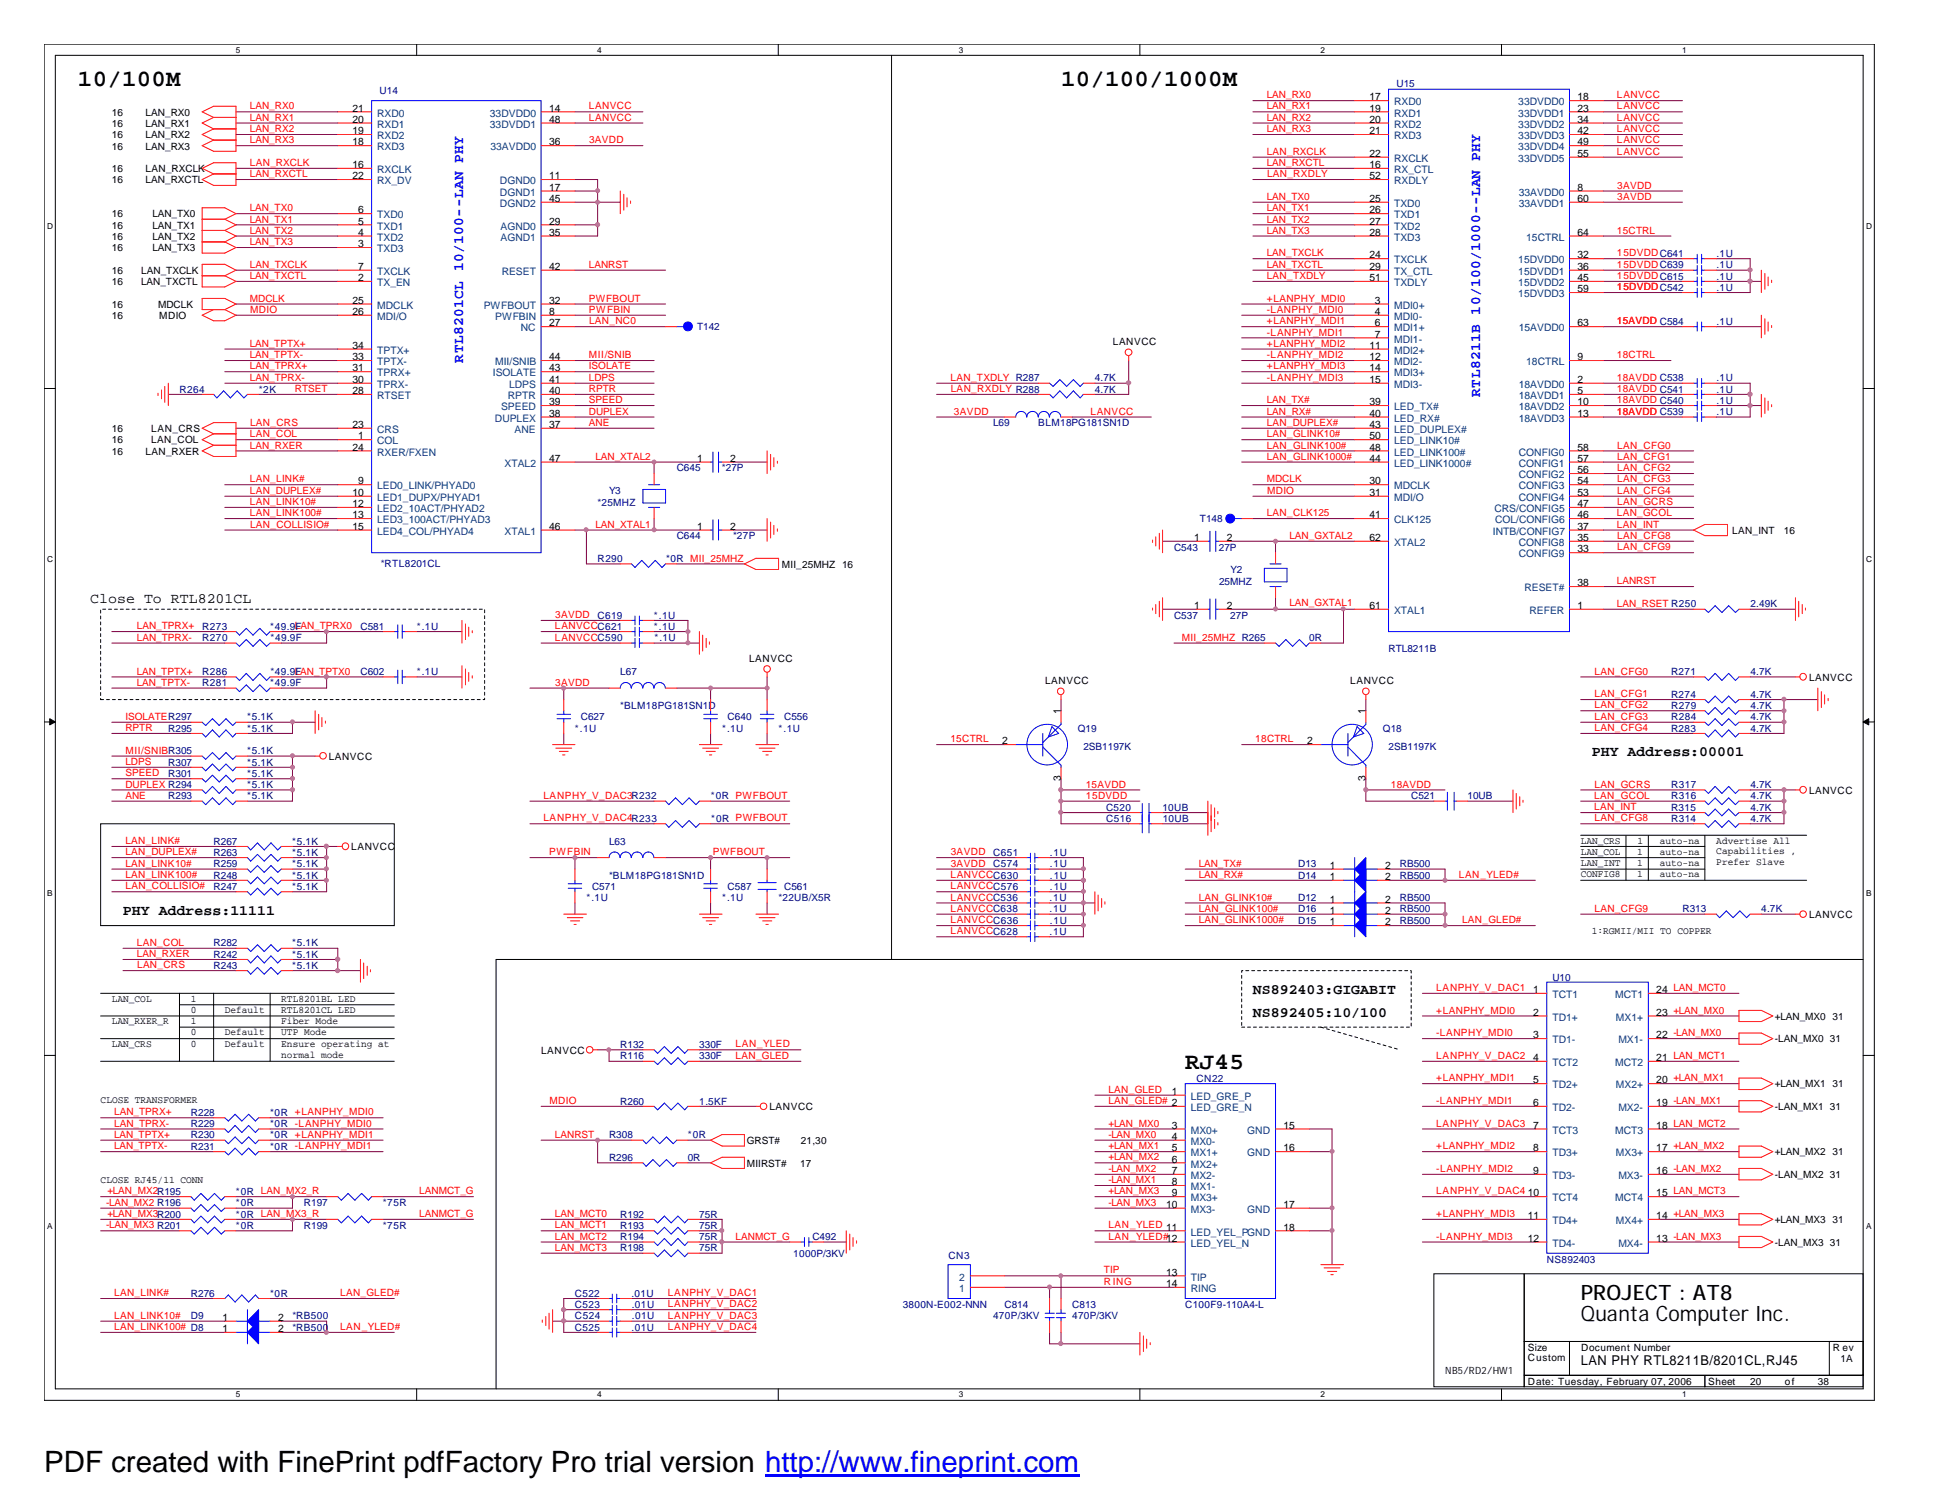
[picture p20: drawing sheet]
<svg xmlns="http://www.w3.org/2000/svg" width="279mm" height="216mm" viewBox="0 0 279 216" stroke-linecap="round" stroke-linejoin="round" font-family="sans-serif">
<defs><g id="words">
<text font-size="4.2" x="6.3" y="211.7">PDF created with FinePrint pdfFactory Pro trial version http://www.fineprint.com</text>
<g font-size="3.4">
<text x="11.2" y="12.4">10/100M</text>
<text x="152.7" y="12.4">10/100/1000M</text>
<text x="170.5" y="153.8">RJ45</text>
</g>
<g font-size="3">
<text x="227.4" y="189.9">Quanta Computer Inc.</text>
<text x="227.4" y="187">PROJECT : AT8</text>
</g>
<g font-size="2.1" fill="#00f">
<text x="66.6" y="52.2" transform="rotate(-90 66.6 52.2)">RTL8201CL 10/100--LAN PHY</text>
<text x="212.9" y="57.1" transform="rotate(-90 212.9 57.1)">RTL8211B 10/100/1000--LAN PHY</text>
</g>
<g font-size="2.1">
<text x="13" y="86.8">Close To RTL8201CL</text>
<text x="229" y="108.8">PHY Address:00001</text>
<text x="17.7" y="131.6">PHY Address:11111</text>
<text x="180.3" y="143">NS892403:GIGABIT</text>
<text x="180.3" y="146.2">NS892405:10/100</text>
</g>
<text font-size="1.9" x="227.5" y="196.3">LAN PHY RTL8211B/8201CL,RJ45</text>
<g font-size="1.5">
<text x="50.7" y="16">21</text>
<text x="50.7" y="17.7">20</text>
<text x="79" y="16">14</text>
<text x="79" y="17.7">48</text>
<text x="197" y="14.4">17</text>
<text x="197" y="16">19</text>
<text x="197" y="17.7">20</text>
<text x="226.9" y="14.4">18</text>
<text x="226.9" y="16">23</text>
<text x="226.9" y="17.7">34</text>
<text x="50.7" y="19.3">19</text>
<text x="50.7" y="20.9">18</text>
<text x="79" y="20.9">36</text>
<text x="197" y="19.3">21</text>
<text x="197" y="22.6">22</text>
<text x="226.9" y="19.3">42</text>
<text x="226.9" y="20.9">49</text>
<text x="226.9" y="22.6">55</text>
<text x="50.7" y="24.2">16</text>
<text x="50.7" y="25.8">22</text>
<text x="79" y="27.4">17</text>
<text x="79" y="25.8">11</text>
<text x="79" y="29">45</text>
<text x="197" y="24.2">16</text>
<text x="197" y="29">25</text>
<text x="197" y="25.8">52</text>
<text x="226.9" y="27.4">8</text>
<text x="226.9" y="29">60</text>
<text x="51.5" y="30.7">6</text>
<text x="51.5" y="32.3">5</text>
<text x="51.5" y="33.9">4</text>
<text x="51.5" y="35.6">3</text>
<text x="79" y="32.3">29</text>
<text x="79" y="33.9">35</text>
<text x="197" y="30.7">26</text>
<text x="197" y="32.3">27</text>
<text x="197" y="33.9">28</text>
<text x="226.9" y="33.9">64</text>
<text x="51.5" y="38.8">7</text>
<text x="51.5" y="40.4">2</text>
<text x="79" y="38.8">42</text>
<text x="197" y="37.2">24</text>
<text x="197" y="38.8">29</text>
<text x="197" y="40.4">51</text>
<text x="226.9" y="37.2">32</text>
<text x="226.9" y="38.8">36</text>
<text x="226.9" y="40.4">45</text>
<text x="50.7" y="43.7">25</text>
<text x="50.7" y="45.3">26</text>
<text x="79" y="46.9">27</text>
<text x="79" y="43.7">32</text>
<text x="79" y="45.3">8</text>
<text x="197.8" y="45.3">4</text>
<text x="197.8" y="43.7">3</text>
<text x="197.8" y="46.9">6</text>
<text x="226.9" y="42">59</text>
<text x="226.9" y="46.9">63</text>
<text x="50.7" y="50.2">34</text>
<text x="50.7" y="51.8">33</text>
<text x="50.7" y="53.4">31</text>
<text x="79" y="53.4">43</text>
<text x="79" y="51.8">44</text>
<text x="197" y="50.2">11</text>
<text x="197" y="51.8">12</text>
<text x="197" y="53.4">14</text>
<text x="197.8" y="48.6">7</text>
<text x="226.9" y="51.8">9</text>
<text x="50.7" y="55.1">30</text>
<text x="50.7" y="56.7">28</text>
<text x="79" y="59.9">38</text>
<text x="79" y="58.3">39</text>
<text x="79" y="56.7">40</text>
<text x="79" y="55.1">41</text>
<text x="197" y="55.1">15</text>
<text x="197" y="59.9">40</text>
<text x="197" y="58.3">39</text>
<text x="226.9" y="55.1">2</text>
<text x="226.9" y="56.7">5</text>
<text x="226.9" y="58.3">10</text>
<text x="226.9" y="59.9">13</text>
<text x="50.7" y="61.6">23</text>
<text x="50.7" y="64.8">24</text>
<text x="51.5" y="63.2">1</text>
<text x="79" y="61.6">37</text>
<text x="197" y="64.8">48</text>
<text x="197" y="61.6">43</text>
<text x="197" y="63.2">50</text>
<text x="226.9" y="64.8">58</text>
<text x="50.7" y="71.3">10</text>
<text x="51.5" y="69.7">9</text>
<text x="79" y="66.4">47</text>
<text x="100.3" y="66.4">1</text>
<text x="105" y="66.4">2</text>
<text x="197" y="66.4">44</text>
<text x="197" y="69.7">30</text>
<text x="197" y="71.3">31</text>
<text x="226.9" y="66.4">57</text>
<text x="226.9" y="68.1">56</text>
<text x="226.9" y="69.7">54</text>
<text x="226.9" y="71.3">53</text>
<text x="50.7" y="72.9">12</text>
<text x="50.7" y="74.5">13</text>
<text x="50.7" y="76.2">15</text>
<text x="79" y="76.2">46</text>
<text x="100.3" y="76.2">1</text>
<text x="105" y="76.2">2</text>
<text x="171.8" y="77.8">1</text>
<text x="176.5" y="77.8">2</text>
<text x="197" y="74.5">41</text>
<text x="197" y="77.8">62</text>
<text x="226.9" y="74.5">46</text>
<text x="226.9" y="72.9">47</text>
<text x="226.9" y="76.2">37</text>
<text x="226.9" y="77.8">35</text>
<text x="226.9" y="79.5">33</text>
<text x="171.8" y="87.6">1</text>
<text x="176.5" y="87.6">2</text>
<text x="197" y="87.6">61</text>
<text x="226.9" y="84.3">38</text>
<text x="226.9" y="87.6">1</text>
<text x="144.2" y="107.1">2</text>
<text x="152.6" y="102.7" transform="rotate(-90 152.6 102.7)">1</text>
<text x="188.1" y="107.1">2</text>
<text x="196.5" y="102.7" transform="rotate(-90 196.5 102.7)">1</text>
<text x="152.6" y="112.3" transform="rotate(-90 152.6 112.3)">3</text>
<text x="196.5" y="112.3" transform="rotate(-90 196.5 112.3)">3</text>
<text x="191.3" y="125">1</text>
<text x="199.3" y="125">2</text>
<text x="191.3" y="129.8">1</text>
<text x="191.3" y="126.6">1</text>
<text x="191.3" y="131.4">1</text>
<text x="199.3" y="129.8">2</text>
<text x="199.3" y="126.6">2</text>
<text x="199.3" y="131.4">2</text>
<text x="191.3" y="133.1">1</text>
<text x="199.3" y="133.1">2</text>
<text x="220.6" y="142.8">1</text>
<text x="238.3" y="142.8">24 LAN_MCT0</text>
<text x="220.6" y="146.1">2</text>
<text x="220.6" y="149.4">3</text>
<text x="238.3" y="146.1">23 +LAN_MX0</text>
<text x="238.3" y="149.4">22 -LAN_MX0</text>
<text x="220.6" y="155.8">5</text>
<text x="220.6" y="152.6">4</text>
<text x="238.3" y="152.6">21 LAN_MCT1</text>
<text x="238.3" y="155.8">20 +LAN_MX1</text>
<text x="168.6" y="157.5">1</text>
<text x="220.6" y="159.1">6</text>
<text x="238.3" y="159.1">19 -LAN_MX1</text>
<text x="168.6" y="162.3">3</text>
<text x="168.6" y="164">4</text>
<text x="168.6" y="165.6">5</text>
<text x="168.6" y="167.2">6</text>
<text x="184.7" y="162.3">15</text>
<text x="184.7" y="165.6">16</text>
<text x="220.6" y="162.3">7</text>
<text x="220.6" y="165.6">8</text>
<text x="238.3" y="165.6">17 +LAN_MX2</text>
<text x="238.3" y="162.3">18 LAN_MCT2</text>
<text x="167.8" y="173.7">10</text>
<text x="168.6" y="168.9">7</text>
<text x="168.6" y="170.5">8</text>
<text x="168.6" y="172.1">9</text>
<text x="184.7" y="173.7">17</text>
<text x="219.8" y="172.1">10</text>
<text x="220.6" y="168.9">9</text>
<text x="238.3" y="172.1">15 LAN_MCT3</text>
<text x="238.3" y="168.9">16 -LAN_MX2</text>
<text x="184.7" y="177">18</text>
<text x="219.8" y="175.3">11</text>
<text x="219.8" y="178.6">12</text>
<text x="238.3" y="178.6">13 -LAN_MX3</text>
<text x="238.3" y="175.3">14 +LAN_MX3</text>
<text x="167.8" y="183.5">13</text>
<text x="167.8" y="185.1">14</text>
<text x="32" y="190">1</text>
<text x="32" y="191.6">1</text>
<text x="40" y="190">2</text>
<text x="40" y="191.6">2</text>
</g>
<g font-size="1.5" fill="#004080">
<text x="54.3" y="16.8">RXD0</text>
<text x="70.5" y="16.8">33DVDD0</text>
<text x="200.6" y="15.2">RXD0</text>
<text x="200.6" y="16.8">RXD1</text>
<text x="218.4" y="15.2">33DVDD0</text>
<text x="218.4" y="16.8">33DVDD1</text>
<text x="54.3" y="18.4">RXD1</text>
<text x="54.3" y="20">RXD2</text>
<text x="54.3" y="21.6">RXD3</text>
<text x="70.5" y="18.4">33DVDD1</text>
<text x="70.6" y="21.6">33AVDD0</text>
<text x="200.6" y="18.4">RXD2</text>
<text x="200.6" y="20">RXD3</text>
<text x="200.6" y="23.3">RXCLK</text>
<text x="218.4" y="18.4">33DVDD2</text>
<text x="218.4" y="20">33DVDD3</text>
<text x="218.4" y="21.6">33DVDD4</text>
<text x="218.4" y="23.3">33DVDD5</text>
<text x="54.3" y="24.9">RXCLK</text>
<text x="54.3" y="26.5">RX_DV</text>
<text x="71.9" y="28.2">DGND1</text>
<text x="71.9" y="26.5">DGND0</text>
<text x="71.9" y="29.8">DGND2</text>
<text x="200.6" y="24.9">RX_CTL</text>
<text x="200.6" y="29.8">TXD0</text>
<text x="200.6" y="26.5">RXDLY</text>
<text x="218.5" y="28.2">33AVDD0</text>
<text x="218.5" y="29.8">33AVDD1</text>
<text x="54.3" y="31.4">TXD0</text>
<text x="54.3" y="33">TXD1</text>
<text x="54.3" y="34.6">TXD2</text>
<text x="72" y="33">AGND0</text>
<text x="72" y="34.6">AGND1</text>
<text x="200.6" y="31.4">TXD1</text>
<text x="200.6" y="33">TXD2</text>
<text x="200.6" y="34.6">TXD3</text>
<text x="219.6" y="34.6">15CTRL</text>
<text x="54.3" y="36.3">TXD3</text>
<text x="54.3" y="39.5">TXCLK</text>
<text x="54.3" y="41.1">TX_EN</text>
<text x="72.2" y="39.5">RESET</text>
<text x="200.6" y="37.9">TXCLK</text>
<text x="200.6" y="39.5">TX_CTL</text>
<text x="200.6" y="41.1">TXDLY</text>
<text x="218.4" y="37.9">15DVDD0</text>
<text x="218.4" y="39.5">15DVDD1</text>
<text x="218.4" y="41.1">15DVDD2</text>
<text x="54.3" y="44.4">MDCLK</text>
<text x="54.3" y="46">MDI/O</text>
<text x="69.6" y="44.4">PWFBOUT</text>
<text x="71.2" y="46">PWFBIN</text>
<text x="74.9" y="47.7">NC</text>
<text x="200.6" y="46">MDI0-</text>
<text x="200.6" y="44.4">MDI0+</text>
<text x="200.6" y="47.7">MDI1+</text>
<text x="218.4" y="42.8">15DVDD3</text>
<text x="218.5" y="47.7">15AVDD0</text>
<text x="54.3" y="50.9">TPTX+</text>
<text x="54.3" y="52.5">TPTX-</text>
<text x="71.2" y="52.5">MII/SNIB</text>
<text x="200.6" y="49.3">MDI1-</text>
<text x="200.6" y="50.9">MDI2+</text>
<text x="200.6" y="52.5">MDI2-</text>
<text x="219.6" y="52.5">18CTRL</text>
<text x="54.3" y="54.1">TPRX+</text>
<text x="54.3" y="55.8">TPRX-</text>
<text x="54.3" y="57.4">RTSET</text>
<text x="70.9" y="54.1">ISOLATE</text>
<text x="72.1" y="59">SPEED</text>
<text x="73.1" y="57.4">RPTR</text>
<text x="73.2" y="55.8">LDPS</text>
<text x="200.6" y="54.1">MDI3+</text>
<text x="200.6" y="55.8">MDI3-</text>
<text x="200.6" y="59">LED_TX#</text>
<text x="218.5" y="55.8">18AVDD0</text>
<text x="218.5" y="57.4">18AVDD1</text>
<text x="218.5" y="59">18AVDD2</text>
<text x="54.3" y="63.9">COL</text>
<text x="54.3" y="62.3">CRS</text>
<text x="54.3" y="65.5">RXER/FXEN</text>
<text x="71.2" y="60.7">DUPLEX</text>
<text x="74" y="62.3">ANE</text>
<text x="200.6" y="65.5">LED_LINK100#</text>
<text x="200.6" y="62.3">LED_DUPLEX#</text>
<text x="200.6" y="60.7">LED_RX#</text>
<text x="200.6" y="63.9">LED_LINK10#</text>
<text x="218.5" y="65.5">CONFIG0</text>
<text x="218.5" y="60.7">18AVDD3</text>
<text x="54.3" y="70.4">LED0_LINK/PHYAD0</text>
<text x="72.6" y="67.1">XTAL2</text>
<text x="200.6" y="67.1">LED_LINK1000#</text>
<text x="200.6" y="70.4">MDCLK</text>
<text x="218.5" y="67.1">CONFIG1</text>
<text x="218.5" y="68.8">CONFIG2</text>
<text x="218.5" y="70.4">CONFIG3</text>
<text x="54.3" y="72.1">LED1_DUPX/PHYAD1</text>
<text x="54.3" y="73.7">LED2_10ACT/PHYAD2</text>
<text x="54.3" y="75.3">LED3_100ACT/PHYAD3</text>
<text x="54.3" y="76.9">LED4_COL/PHYAD4</text>
<text x="72.6" y="76.9">XTAL1</text>
<text x="200.6" y="75.3">CLK125</text>
<text x="200.6" y="72.1">MDI/O</text>
<text x="214.8" y="76.9">INTB/CONFIG7</text>
<text x="215" y="73.7">CRS/CONFIG5</text>
<text x="215.1" y="75.3">COL/CONFIG6</text>
<text x="218.5" y="72.1">CONFIG4</text>
<text x="200.6" y="78.5">XTAL2</text>
<text x="218.5" y="78.5">CONFIG8</text>
<text x="218.5" y="80.2">CONFIG9</text>
<text x="200.6" y="88.3">XTAL1</text>
<text x="219.3" y="85">RESET#</text>
<text x="220" y="88.3">REFER</text>
<text x="223.4" y="143.6">TCT1</text>
<text x="232.4" y="143.6">MCT1</text>
<text x="223.4" y="146.8">TD1+</text>
<text x="232.5" y="146.8">MX1+</text>
<text x="223.4" y="150.1">TD1-</text>
<text x="223.4" y="153.3">TCT2</text>
<text x="232.4" y="153.3">MCT2</text>
<text x="232.8" y="150.1">MX1-</text>
<text x="171.3" y="158.2">LED_GRE_P</text>
<text x="171.3" y="159.8">LED_GRE_N</text>
<text x="223.4" y="156.5">TD2+</text>
<text x="223.4" y="159.8">TD2-</text>
<text x="232.5" y="156.5">MX2+</text>
<text x="232.8" y="159.8">MX2-</text>
<text x="171.3" y="163.1">MX0+</text>
<text x="171.3" y="164.7">MX0-</text>
<text x="171.3" y="166.3">MX1+</text>
<text x="171.3" y="167.9">MX2+</text>
<text x="179.5" y="163.1">GND</text>
<text x="179.5" y="166.3">GND</text>
<text x="223.4" y="163.1">TCT3</text>
<text x="223.4" y="166.3">TD3+</text>
<text x="232.4" y="163.1">MCT3</text>
<text x="232.5" y="166.3">MX3+</text>
<text x="171.3" y="169.6">MX2-</text>
<text x="171.3" y="171.2">MX1-</text>
<text x="171.3" y="172.8">MX3+</text>
<text x="223.4" y="169.6">TD3-</text>
<text x="223.4" y="172.8">TCT4</text>
<text x="232.4" y="172.8">MCT4</text>
<text x="232.8" y="169.6">MX3-</text>
<text x="171.3" y="177.7">LED_YEL_PGND</text>
<text x="171.3" y="179.3">LED_YEL_N</text>
<text x="171.3" y="174.5">MX3-</text>
<text x="179.5" y="174.5">GND</text>
<text x="223.4" y="176.1">TD4+</text>
<text x="223.4" y="179.3">TD4-</text>
<text x="232.5" y="176.1">MX4+</text>
<text x="232.8" y="179.3">MX4-</text>
<text x="138" y="185.8">1</text>
<text x="138" y="184.2">2</text>
<text x="171.3" y="184.2">TIP</text>
<text x="171.3" y="185.8">RING</text>
</g>
<g font-size="1.4">
<text x="16.1" y="16.6">16</text>
<text x="21" y="16.6">LAN_RX0</text>
<text x="16.1" y="19.9">16</text>
<text x="16.1" y="21.5">16</text>
<text x="16.1" y="18.2">16</text>
<text x="21" y="19.9">LAN_RX2</text>
<text x="21" y="21.5">LAN_RX3</text>
<text x="21" y="18.2">LAN_RX1</text>
<text x="16.1" y="24.8">16</text>
<text x="16.1" y="26.4">16</text>
<text x="21" y="24.8">LAN_RXCLK</text>
<text x="21" y="26.4">LAN_RXCTL</text>
<text x="16.1" y="32.9">16</text>
<text x="16.1" y="31.2">16</text>
<text x="16.1" y="34.5">16</text>
<text x="21.9" y="32.9">LAN_TX1</text>
<text x="21.9" y="31.2">LAN_TX0</text>
<text x="21.9" y="34.5">LAN_TX2</text>
<text x="16.1" y="41">16</text>
<text x="16.1" y="39.4">16</text>
<text x="16.1" y="36.2">16</text>
<text x="20.3" y="41">LAN_TXCTL</text>
<text x="20.3" y="39.4">LAN_TXCLK</text>
<text x="21.9" y="36.2">LAN_TX3</text>
<text x="16.1" y="45.9">16</text>
<text x="16.1" y="44.3">16</text>
<text x="22.7" y="44.3">MDCLK</text>
<text x="22.9" y="45.9">MDIO</text>
<text x="160.1" y="49.6">LANVCC</text>
<text x="16.1" y="62.1">16</text>
<text x="16.1" y="63.8">16</text>
<text x="16.1" y="65.4">16</text>
<text x="21" y="65.4">LAN_RXER</text>
<text x="21.8" y="62.1">LAN_CRS</text>
<text x="21.8" y="63.8">LAN_COL</text>
<text x="249.2" y="76.8">LAN_INT</text>
<text x="256.6" y="76.8">16</text>
<text x="112.5" y="81.7">MII_25MHZ 16</text>
<text x="107.8" y="95.2">LANVCC</text>
<text x="150.4" y="98.4">LANVCC</text>
<text x="194.3" y="98.4">LANVCC</text>
<text x="260.3" y="97.9">LANVCC</text>
<text x="47.3" y="109.3">LANVCC</text>
<text x="260.3" y="114.2">LANVCC</text>
<text x="50.5" y="122.3">LANVCC</text>
<text x="227.4" y="122.9">LAN_COL</text>
<text x="227.4" y="124.5">LAN_INT</text>
<text x="227.4" y="121.3">LAN_CRS</text>
<text x="235.5" y="122.9">1</text>
<text x="235.5" y="124.5">1</text>
<text x="235.6" y="121.3">1</text>
<text x="238.8" y="124.5">auto-na</text>
<text x="238.8" y="122.9">auto-na</text>
<text x="238.8" y="121.3">auto-na</text>
<text x="246.9" y="121.3">Advertise All</text>
<text x="246.9" y="122.9">Capabilities ,</text>
<text x="246.9" y="124.5">Prefer Slave</text>
<text x="227.4" y="126.2">CONFIG8</text>
<text x="235.5" y="126.2">1</text>
<text x="238.8" y="126.2">auto-na</text>
<text x="229" y="134.3">1:RGMII/MII TO COPPER</text>
<text x="260.3" y="132">LANVCC</text>
<text x="16.1" y="144.1">LAN_COL</text>
<text x="16.1" y="147.3">LAN_RXER_R</text>
<text x="27.5" y="144.1">1</text>
<text x="27.5" y="147.3">1</text>
<text x="27.5" y="145.7">0</text>
<text x="27.5" y="148.9">0</text>
<text x="32.3" y="148.9">Default</text>
<text x="32.3" y="145.7">Default</text>
<text x="40.5" y="144.1">RTL8201BL LED</text>
<text x="40.5" y="145.7">RTL8201CL LED</text>
<text x="40.5" y="147.3">Fiber Mode</text>
<text x="40.5" y="148.9">UTP Mode</text>
<text x="255.4" y="149.9">-LAN_MX0</text>
<text x="255.4" y="146.7">+LAN_MX0</text>
<text x="263.3" y="149.9">31</text>
<text x="263.7" y="146.7">31</text>
<text x="16.1" y="150.6">LAN_CRS</text>
<text x="27.5" y="150.6">0</text>
<text x="32.3" y="150.6">Default</text>
<text x="40.5" y="150.6">Ensure operating at</text>
<text x="40.5" y="152.1">normal mode</text>
<text x="77.9" y="151.6">LANVCC</text>
<text x="14.5" y="158.7">CLOSE TRANSFORMER</text>
<text x="110.7" y="159.7">LANVCC</text>
<text x="255.4" y="156.4">+LAN_MX1</text>
<text x="255.4" y="159.7">-LAN_MX1</text>
<text x="263.3" y="159.7">31</text>
<text x="263.7" y="156.4">31</text>
<text x="107.4" y="164.5">GRST#</text>
<text x="107.4" y="167.8">MIIRST#</text>
<text x="115.1" y="167.8">17</text>
<text x="115.2" y="164.5">21,30</text>
<text x="255.4" y="166.2">+LAN_MX2</text>
<text x="263.7" y="166.2">31</text>
<text x="14.5" y="170.1">CLOSE RJ45/11 CONN</text>
<text x="255.4" y="169.4">-LAN_MX2</text>
<text x="263.3" y="169.4">31</text>
<text x="255.4" y="175.9">+LAN_MX3</text>
<text x="255.4" y="179.2">-LAN_MX3</text>
<text x="263.3" y="179.2">31</text>
<text x="263.7" y="175.9">31</text>
<text x="207.9" y="197.6">NB5/RD2/HW1</text>
<text x="219.8" y="194.3">Size</text>
<text x="219.8" y="195.7">Custom</text>
<text x="227.5" y="194.3">Document Number</text>
<text x="263.7" y="194.3">R ev</text>
<text x="264.8" y="195.9">1A</text>
<text x="219.8" y="199.2">Date: Tuesday, February 07, 2006</text>
<text x="245.8" y="199.2">Sheet</text>
<text x="251.8" y="199.2">20</text>
<text x="256.8" y="199.2">of</text>
<text x="261.5" y="199.2">38</text>
</g>
<g font-size="1.4" fill="#f00">
<text x="35.9" y="17.4">LAN_RX1</text>
<text x="35.9" y="15.7">LAN_RX0</text>
<text x="84.7" y="17.4">LANVCC</text>
<text x="84.7" y="15.7">LANVCC</text>
<text x="182.2" y="15.7">LAN_RX1</text>
<text x="182.2" y="17.4">LAN_RX2</text>
<text x="182.2" y="14.1">LAN_RX0</text>
<text x="232.6" y="17.4">LANVCC</text>
<text x="232.6" y="14.1">LANVCC</text>
<text x="232.6" y="15.7">LANVCC</text>
<text x="35.9" y="20.6">LAN_RX3</text>
<text x="35.9" y="19">LAN_RX2</text>
<text x="35.9" y="23.9">LAN_RXCLK</text>
<text x="84.8" y="20.6">3AVDD</text>
<text x="182.2" y="22.3">LAN_RXCLK</text>
<text x="182.2" y="23.9">LAN_RXCTL</text>
<text x="182.2" y="19">LAN_RX3</text>
<text x="232.6" y="22.3">LANVCC</text>
<text x="232.6" y="20.6">LANVCC</text>
<text x="232.6" y="19">LANVCC</text>
<text x="35.9" y="25.5">LAN_RXCTL</text>
<text x="182.2" y="28.7">LAN_TX0</text>
<text x="182.3" y="25.5">LAN_RXDLY</text>
<text x="232.7" y="28.7">3AVDD</text>
<text x="232.7" y="27.1">3AVDD</text>
<text x="35.9" y="35.3">LAN_TX3</text>
<text x="35.9" y="32">LAN_TX1</text>
<text x="35.9" y="30.4">LAN_TX0</text>
<text x="35.9" y="33.6">LAN_TX2</text>
<text x="182.2" y="30.4">LAN_TX1</text>
<text x="182.2" y="32">LAN_TX2</text>
<text x="182.2" y="33.6">LAN_TX3</text>
<text x="232.6" y="33.6">15CTRL</text>
<text x="35.9" y="40.1">LAN_TXCTL</text>
<text x="35.9" y="38.5">LAN_TXCLK</text>
<text x="84.7" y="38.5">LANRST</text>
<text x="182.2" y="38.5">LAN_TXCTL</text>
<text x="182.2" y="36.9">LAN_TXCLK</text>
<text x="182.2" y="40.1">LAN_TXDLY</text>
<text x="232.6" y="38.5">15DVDDC639</text>
<text x="232.6" y="41.7">15DVDDC542</text>
<text x="232.6" y="36.9">15DVDDC641</text>
<text x="232.6" y="40.1">15DVDDC615</text>
<text x="35.9" y="43.4">MDCLK</text>
<text x="36" y="45">MDIO</text>
<text x="84.7" y="43.4">PWFBOUT</text>
<text x="84.7" y="45">PWFBIN</text>
<text x="84.8" y="46.7">LAN_NC0</text>
<text x="182.2" y="46.7">+LANPHY_MDI1</text>
<text x="182.2" y="43.4">+LANPHY_MDI0</text>
<text x="182.2" y="45">-LANPHY_MDI0</text>
<text x="232.6" y="46.7">15AVDD C584</text>
<text x="35.9" y="53.1">LAN_TPRX+</text>
<text x="35.9" y="49.9">LAN_TPTX+</text>
<text x="35.9" y="51.5">LAN_TPTX-</text>
<text x="84.7" y="53.1">ISOLATE</text>
<text x="84.7" y="51.5">MII/SNIB</text>
<text x="182.2" y="48.3">-LANPHY_MDI1</text>
<text x="182.2" y="53.1">+LANPHY_MDI3</text>
<text x="182.2" y="51.5">-LANPHY_MDI2</text>
<text x="182.2" y="49.9">+LANPHY_MDI2</text>
<text x="232.6" y="51.5">18CTRL</text>
<text x="35.9" y="54.8">LAN_TPRX-</text>
<text x="42.4" y="56.4">RTSET</text>
<text x="84.7" y="54.8">LDPS</text>
<text x="84.7" y="56.4">RPTR</text>
<text x="84.7" y="59.6">DUPLEX</text>
<text x="84.7" y="58">SPEED</text>
<text x="136.7" y="54.8">LAN_TXDLY R287</text>
<text x="136.8" y="56.4">LAN_RXDLY R288</text>
<text x="137.2" y="59.6">3AVDD</text>
<text x="156.9" y="59.6">LANVCC</text>
<text x="182.2" y="58">LAN_TX#</text>
<text x="182.2" y="59.6">LAN_RX#</text>
<text x="182.2" y="54.8">-LANPHY_MDI3</text>
<text x="232.6" y="58">18AVDD C540</text>
<text x="232.6" y="56.4">18AVDD C541</text>
<text x="232.6" y="54.8">18AVDD C538</text>
<text x="232.6" y="59.6">18AVDD C539</text>
<text x="35.9" y="62.9">LAN_COL</text>
<text x="35.9" y="64.5">LAN_RXER</text>
<text x="36" y="61.3">LAN_CRS</text>
<text x="84.7" y="61.3">ANE</text>
<text x="182.2" y="61.3">LAN_DUPLEX#</text>
<text x="182.2" y="64.5">LAN_GLINK100#</text>
<text x="182.2" y="62.9">LAN_GLINK10#</text>
<text x="232.7" y="64.5">LAN_CFG0</text>
<text x="35.9" y="71">LAN_DUPLEX#</text>
<text x="35.9" y="69.4">LAN_LINK#</text>
<text x="85.7" y="66.1">LAN_XTAL2</text>
<text x="182.2" y="66.1">LAN_GLINK1000#</text>
<text x="182.2" y="69.4">MDCLK</text>
<text x="182.3" y="71">MDIO</text>
<text x="232.7" y="66.1">LAN_CFG1</text>
<text x="232.7" y="67.8">LAN_CFG2</text>
<text x="232.7" y="71">LAN_CFG4</text>
<text x="232.7" y="69.4">LAN_CFG3</text>
<text x="35.9" y="74.3">LAN_LINK100#</text>
<text x="35.9" y="72.6">LAN_LINK10#</text>
<text x="36" y="75.9">LAN_COLLISIO#</text>
<text x="85.7" y="75.9">LAN_XTAL1</text>
<text x="182.2" y="74.3">LAN_CLK125</text>
<text x="185.5" y="77.5">LAN_GXTAL2</text>
<text x="232.6" y="75.9">LAN_INT</text>
<text x="232.6" y="74.3">LAN_GCOL</text>
<text x="232.7" y="77.5">LAN_CFG8</text>
<text x="232.7" y="72.6">LAN_GCRS</text>
<text x="232.7" y="79.2">LAN_CFG9</text>
<text x="79.9" y="88.9">3AVDD</text>
<text x="185.5" y="87.1">LAN_GXTAL1</text>
<text x="232.6" y="87.3">LAN_RSET R250</text>
<text x="232.6" y="84">LANRST</text>
<text x="19.7" y="92.2">LAN_TPRX-</text>
<text x="19.7" y="90.5">LAN_TPRX+</text>
<text x="42.4" y="90.5">LAN_TPRX0</text>
<text x="79.8" y="90.5">LANVCCC621</text>
<text x="79.8" y="92.2">LANVCCC590</text>
<text x="170.1" y="92.2">MII_25MHZ R265</text>
<text x="19.7" y="98.6">LAN_TPTX-</text>
<text x="19.7" y="97">LAN_TPTX+</text>
<text x="42.4" y="97">LAN_TPTX0</text>
<text x="79.9" y="98.6">3AVDD</text>
<text x="229.4" y="101.9">LAN_CFG2</text>
<text x="229.4" y="97">LAN_CFG0</text>
<text x="229.4" y="100.3">LAN_CFG1</text>
<text x="18" y="105.2">RPTR</text>
<text x="18" y="103.5">ISOLATER297</text>
<text x="136.7" y="106.8">15CTRL</text>
<text x="180.6" y="106.8">18CTRL</text>
<text x="229.4" y="103.5">LAN_CFG3</text>
<text x="229.4" y="105.2">LAN_CFG4</text>
<text x="18" y="111.7">SPEED</text>
<text x="18" y="110">LDPS</text>
<text x="18" y="113.3">DUPLEX R294</text>
<text x="18" y="108.4">MII/SNIBR305</text>
<text x="156.2" y="113.3">15AVDD</text>
<text x="200.1" y="113.3">18AVDD</text>
<text x="229.4" y="113.3">LAN_GCRS</text>
<text x="18" y="114.9">ANE</text>
<text x="78.2" y="118.2">LANPHY_V_DAC4R233</text>
<text x="78.2" y="114.9">LANPHY_V_DAC3R232</text>
<text x="156.2" y="114.9">15DVDD</text>
<text x="229.4" y="114.9">LAN_GCOL</text>
<text x="229.4" y="116.5">LAN_INT</text>
<text x="229.4" y="118.2">LAN_CFG8</text>
<text x="18" y="121.4">LAN_LINK#</text>
<text x="18" y="124.7">LAN_LINK10#</text>
<text x="18" y="123">LAN_DUPLEX#</text>
<text x="79" y="123">PWFBIN</text>
<text x="102.6" y="123">PWFBOUT</text>
<text x="136.8" y="123">3AVDD</text>
<text x="136.8" y="124.7">3AVDD</text>
<text x="172.5" y="124.7">LAN_TX#</text>
<text x="18" y="126.3">LAN_LINK100#</text>
<text x="18.1" y="127.9">LAN_COLLISIO#</text>
<text x="136.7" y="131.1">LANVCCC638</text>
<text x="136.7" y="129.5">LANVCCC536</text>
<text x="136.7" y="127.9">LANVCCC576</text>
<text x="136.7" y="126.3">LANVCCC630</text>
<text x="172.5" y="129.5">LAN_GLINK10#</text>
<text x="172.5" y="126.3">LAN_RX#</text>
<text x="172.5" y="131.1">LAN_GLINK100#</text>
<text x="209.9" y="126.3">LAN_YLED#</text>
<text x="229.4" y="131.1">LAN_CFG9</text>
<text x="19.7" y="136.1">LAN_COL</text>
<text x="19.7" y="137.7">LAN_RXER</text>
<text x="136.7" y="134.4">LANVCCC628</text>
<text x="136.7" y="132.8">LANVCCC636</text>
<text x="172.5" y="132.8">LAN_GLINK1000#</text>
<text x="210.4" y="132.8">LAN_GLED#</text>
<text x="19.7" y="139.3">LAN_CRS</text>
<text x="206.6" y="142.5">LANPHY_V_DAC1</text>
<text x="206.6" y="145.8">+LANPHY_MDI0</text>
<text x="206.6" y="149.1">-LANPHY_MDI0</text>
<text x="105.8" y="152.3">LAN_GLED</text>
<text x="105.8" y="150.7">LAN_YLED</text>
<text x="206.6" y="155.5">+LANPHY_MDI1</text>
<text x="206.6" y="152.3">LANPHY_V_DAC2</text>
<text x="16.4" y="160.4">LAN_TPRX+</text>
<text x="79" y="158.8">MDIO</text>
<text x="159.5" y="158.8">LAN_GLED# 2</text>
<text x="159.5" y="157.2">LAN_GLED</text>
<text x="206.6" y="158.8">-LANPHY_MDI1</text>
<text x="16.4" y="163.7">LAN_TPTX+</text>
<text x="16.4" y="165.3">LAN_TPTX-</text>
<text x="16.4" y="162.1">LAN_TPRX-</text>
<text x="79.8" y="163.7">LANRST</text>
<text x="159.5" y="162.1">+LAN_MX0</text>
<text x="159.5" y="166.9">+LAN_MX2</text>
<text x="159.5" y="165.3">+LAN_MX1</text>
<text x="159.5" y="163.7">-LAN_MX0</text>
<text x="206.6" y="162.1">LANPHY_V_DAC3</text>
<text x="206.6" y="165.3">+LANPHY_MDI2</text>
<text x="15.3" y="173.4">-LAN_MX2 R196</text>
<text x="15.5" y="171.8">+LAN_MX2R195</text>
<text x="60.3" y="171.8">LANMCT_G</text>
<text x="159.5" y="168.6">-LAN_MX2</text>
<text x="159.5" y="171.8">+LAN_MX3</text>
<text x="159.5" y="170.2">-LAN_MX1</text>
<text x="159.5" y="173.4">-LAN_MX3</text>
<text x="206.6" y="168.6">-LANPHY_MDI2</text>
<text x="206.6" y="171.8">LANPHY_V_DAC4</text>
<text x="15.3" y="176.7">-LAN_MX3 R201</text>
<text x="15.5" y="175">+LAN_MX3R200</text>
<text x="60.3" y="175">LANMCT_G</text>
<text x="79.8" y="179.9">LAN_MCT3</text>
<text x="79.8" y="175">LAN_MCT0</text>
<text x="79.8" y="178.3">LAN_MCT2</text>
<text x="79.8" y="176.7">LAN_MCT1</text>
<text x="105.8" y="178.3">LANMCT_G</text>
<text x="159.5" y="176.7">LAN_YLED 11</text>
<text x="159.5" y="178.3">LAN_YLED#12</text>
<text x="206.6" y="178.3">-LANPHY_MDI3</text>
<text x="206.6" y="175">+LANPHY_MDI3</text>
<text x="158.8" y="183.2">TIP</text>
<text x="158.8" y="184.8">RING</text>
<text x="16.4" y="191.3">LAN_LINK100# D8</text>
<text x="16.4" y="186.4">LAN_LINK#</text>
<text x="16.4" y="189.7">LAN_LINK10#</text>
<text x="48.9" y="186.4">LAN_GLED#</text>
<text x="48.9" y="191.3">LAN_YLED#</text>
<text x="96.1" y="189.7">LANPHY_V_DAC3</text>
<text x="96.1" y="186.4">LANPHY_V_DAC1</text>
<text x="96.1" y="191.3">LANPHY_V_DAC4</text>
<text x="96.1" y="188">LANPHY_V_DAC2</text>
</g>
<g font-size="1.4" fill="#000080">
<text x="54.6" y="13.5">U14</text>
<text x="200.9" y="12.6">U15</text>
<text x="246.9" y="40.2">.1U</text>
<text x="246.9" y="37">.1U</text>
<text x="246.9" y="38.6">.1U</text>
<text x="246.9" y="41.8">.1U</text>
<text x="100.3" y="47.5">T142</text>
<text x="246.9" y="46.7">.1U</text>
<text x="25.8" y="56.5">R264</text>
<text x="37.2" y="56.5">*2K</text>
<text x="157.5" y="56.5">4.7K</text>
<text x="157.5" y="54.8">4.7K</text>
<text x="246.9" y="59.7">.1U</text>
<text x="246.9" y="58.1">.1U</text>
<text x="246.9" y="56.5">.1U</text>
<text x="246.9" y="54.8">.1U</text>
<text x="142.9" y="61.3">L69</text>
<text x="149.4" y="61.3">BLM18PG181SN1D</text>
<text x="87.6" y="71.1">Y3</text>
<text x="97.4" y="67.8">C645</text>
<text x="103.9" y="67.8">*27P</text>
<text x="86" y="72.7">*25MHZ</text>
<text x="97.4" y="77.6">C644</text>
<text x="105.5" y="77.6">*27P</text>
<text x="172.6" y="75.1">T148</text>
<text x="54.8" y="81.5">*RTL8201CL</text>
<text x="86" y="80.9">R290</text>
<text x="95.8" y="80.9">*0R MII_25MHZ</text>
<text x="168.9" y="79.2">C543</text>
<text x="175.4" y="79.2">27P</text>
<text x="177" y="82.5">Y2</text>
<text x="86" y="89">C619</text>
<text x="94.1" y="89">*.1U</text>
<text x="168.9" y="89">C537</text>
<text x="175.4" y="84.1">25MHZ</text>
<text x="177" y="89">27P</text>
<text x="251.8" y="87.3">2.49K</text>
<text x="29.1" y="90.6">R273</text>
<text x="29.1" y="92.2">R270</text>
<text x="38.9" y="90.6">*49.9F</text>
<text x="38.9" y="92.2">*49.9F</text>
<text x="51.9" y="90.6">C581</text>
<text x="60" y="90.6">*.1U</text>
<text x="94.1" y="90.6">*.1U</text>
<text x="94.1" y="92.2">*.1U</text>
<text x="188.4" y="92.2">0R</text>
<text x="199.8" y="93.9">RTL8211B</text>
<text x="29.1" y="97.1">R286</text>
<text x="29.1" y="98.7">R281</text>
<text x="38.9" y="98.7">*49.9F</text>
<text x="38.9" y="97.1">*49.9F</text>
<text x="51.9" y="97.1">C602</text>
<text x="60" y="97.1">*.1U</text>
<text x="89.2" y="97.1">L67</text>
<text x="89.2" y="102">*BLM18PG181SN1D</text>
<text x="240.4" y="100.3">R274</text>
<text x="240.4" y="102">R279</text>
<text x="240.4" y="97.1">R271</text>
<text x="251.8" y="100.3">4.7K</text>
<text x="251.8" y="97.1">4.7K</text>
<text x="251.9" y="102">4.7K</text>
<text x="24.2" y="105.2">R295</text>
<text x="35.6" y="103.6">*5.1K</text>
<text x="35.6" y="105.2">*5.1K</text>
<text x="82.7" y="105.2">*.1U</text>
<text x="83.6" y="103.6">C627</text>
<text x="103.9" y="105.2">*.1U</text>
<text x="104.7" y="103.6">C640</text>
<text x="112" y="105.2">*.1U</text>
<text x="112.8" y="103.6">C556</text>
<text x="155.1" y="105.2">Q19</text>
<text x="155.9" y="107.8">2SB1197K</text>
<text x="199" y="105.2">Q18</text>
<text x="199.8" y="107.8">2SB1197K</text>
<text x="240.4" y="105.2">R283</text>
<text x="240.4" y="103.6">R284</text>
<text x="251.8" y="105.2">4.7K</text>
<text x="251.8" y="103.6">4.7K</text>
<text x="24.2" y="111.7">R301</text>
<text x="24.2" y="110.1">R307</text>
<text x="35.6" y="113.4">*5.1K</text>
<text x="35.6" y="111.7">*5.1K</text>
<text x="35.6" y="110.1">*5.1K</text>
<text x="35.6" y="108.5">*5.1K</text>
<text x="240.4" y="113.4">R317</text>
<text x="251.8" y="113.4">4.7K</text>
<text x="24.2" y="115">R293</text>
<text x="35.6" y="115">*5.1K</text>
<text x="102.3" y="115">*0R PWFBOUT</text>
<text x="102.3" y="118.2">*0R PWFBOUT</text>
<text x="159.1" y="118.2">C516</text>
<text x="159.1" y="116.6">C520</text>
<text x="167.2" y="116.6">10UB</text>
<text x="167.3" y="118.2">10UB</text>
<text x="203" y="115">C521</text>
<text x="211.1" y="115">10UB</text>
<text x="240.4" y="118.2">R314</text>
<text x="240.4" y="116.6">R315</text>
<text x="240.4" y="115">R316</text>
<text x="251.8" y="118.2">4.7K</text>
<text x="251.8" y="116.6">4.7K</text>
<text x="251.9" y="115">4.7K</text>
<text x="30.7" y="123.1">R263</text>
<text x="30.7" y="124.7">R259</text>
<text x="30.7" y="121.5">R267</text>
<text x="42.1" y="123.1">*5.1K</text>
<text x="42.1" y="124.7">*5.1K</text>
<text x="42.1" y="121.5">*5.1K</text>
<text x="87.6" y="121.5">L63</text>
<text x="142.9" y="123.1">C651</text>
<text x="142.9" y="124.7">C574</text>
<text x="151" y="123.1">.1U</text>
<text x="151" y="124.7">.1U</text>
<text x="186.8" y="124.7">D13</text>
<text x="201.4" y="124.7">RB500</text>
<text x="30.7" y="128">R247</text>
<text x="30.7" y="126.4">R248</text>
<text x="42.1" y="128">*5.1K</text>
<text x="42.1" y="126.4">*5.1K</text>
<text x="84.4" y="129.6">*.1U</text>
<text x="85.2" y="128">C571</text>
<text x="87.6" y="126.4">*BLM18PG181SN1D</text>
<text x="103.9" y="129.6">*.1U</text>
<text x="104.7" y="128">C587</text>
<text x="112" y="129.6">*22UB/X5R</text>
<text x="112.8" y="128">C561</text>
<text x="151" y="129.6">.1U</text>
<text x="151" y="131.2">.1U</text>
<text x="151" y="126.4">.1U</text>
<text x="151" y="128">.1U</text>
<text x="186.8" y="129.6">D12</text>
<text x="186.8" y="126.4">D14</text>
<text x="186.8" y="131.2">D16</text>
<text x="201.4" y="129.6">RB500</text>
<text x="201.4" y="126.4">RB500</text>
<text x="201.4" y="131.2">RB500</text>
<text x="242.1" y="131.2">R313</text>
<text x="253.4" y="131.2">4.7K</text>
<text x="30.7" y="137.8">R242</text>
<text x="30.7" y="136.1">R282</text>
<text x="42.1" y="137.8">*5.1K</text>
<text x="42.1" y="136.1">*5.1K</text>
<text x="151" y="134.5">.1U</text>
<text x="151" y="132.8">.1U</text>
<text x="186.8" y="132.8">D15</text>
<text x="201.4" y="132.8">RB500</text>
<text x="30.7" y="139.4">R243</text>
<text x="42.1" y="139.4">*5.1K</text>
<text x="223.4" y="141.1">U10</text>
<text x="89.2" y="152.4">R116</text>
<text x="89.2" y="150.7">R132</text>
<text x="100.6" y="152.4">330F</text>
<text x="100.6" y="150.7">330F</text>
<text x="172.1" y="155.6">CN22</text>
<text x="27.5" y="160.5">R228</text>
<text x="38.9" y="160.5">*0R +LANPHY_MDI0</text>
<text x="89.2" y="158.9">R260</text>
<text x="100.6" y="158.9">1.5KF</text>
<text x="27.5" y="163.7">R230</text>
<text x="27.5" y="165.4">R231</text>
<text x="27.5" y="162.1">R229</text>
<text x="38.9" y="163.7">*0R +LANPHY_MDI1</text>
<text x="38.9" y="165.4">*0R -LANPHY_MDI1</text>
<text x="38.9" y="162.1">*0R -LANPHY_MDI0</text>
<text x="87.6" y="167">R296</text>
<text x="87.6" y="163.7">R308</text>
<text x="98.9" y="167">0R</text>
<text x="98.9" y="163.7">*0R</text>
<text x="33.9" y="171.9">*0R LAN_MX2_R</text>
<text x="33.9" y="173.5">*0R</text>
<text x="43.7" y="173.5">R197</text>
<text x="55.1" y="173.5">*75R</text>
<text x="33.9" y="176.7">*0R</text>
<text x="33.9" y="175.1">*0R LAN_MX3_R</text>
<text x="43.7" y="176.7">R199</text>
<text x="55.1" y="176.7">*75R</text>
<text x="89.2" y="175.1">R192</text>
<text x="89.2" y="178.4">R194</text>
<text x="89.2" y="176.7">R193</text>
<text x="100.6" y="175.1">75R</text>
<text x="100.6" y="178.4">75R</text>
<text x="100.6" y="176.7">75R</text>
<text x="116.9" y="178.4">C492</text>
<text x="89.2" y="180">R198</text>
<text x="100.6" y="180">75R</text>
<text x="114.1" y="180.8">1000P/3KV</text>
<text x="136.4" y="181.1">CN3</text>
<text x="222.5" y="181.6">NS892403</text>
<text x="27.5" y="186.5">R276</text>
<text x="27.5" y="189.7">D9</text>
<text x="38.9" y="186.5">*0R</text>
<text x="42.1" y="189.7">*RB500</text>
<text x="42.1" y="191.4">*RB500</text>
<text x="82.7" y="186.5">C522</text>
<text x="82.7" y="188.1">C523</text>
<text x="82.7" y="191.4">C525</text>
<text x="82.7" y="189.7">C524</text>
<text x="90.8" y="186.5">.01U</text>
<text x="90.9" y="191.4">.01U</text>
<text x="90.9" y="188.1">.01U</text>
<text x="90.9" y="189.7">.01U</text>
<text x="129.9" y="188.1">3800N-E002-NNN</text>
<text x="142.9" y="189.7">470P/3KV</text>
<text x="144.5" y="188.1">C814</text>
<text x="154.3" y="188.1">C813</text>
<text x="154.3" y="189.7">470P/3KV</text>
<text x="170.5" y="188.1">C100F9-110A4-L</text>
</g>
<g font-size="1.2">
<text x="34" y="7.6">5</text>
<text x="85.9" y="7.6">4</text>
<text x="138" y="7.6">3</text>
<text x="190" y="7.6">2</text>
<text x="242" y="7.6">1</text>
<text x="6.8" y="33">D</text>
<text x="268.5" y="33">D</text>
<text x="6.8" y="80.9">C</text>
<text x="268.5" y="80.9">C</text>
<text x="6.8" y="128.9">B</text>
<text x="268.5" y="128.9">B</text>
<text x="6.8" y="176.8">A</text>
<text x="268.5" y="176.8">A</text>
<text x="34" y="201">5</text>
<text x="85.9" y="201">4</text>
<text x="138" y="201">3</text>
<text x="190" y="201">2</text>
<text x="242" y="201">1</text>
</g>
</g></defs>
<g fill="none" stroke="#000" stroke-width=".14">
<path d="M6.3 6.3h263.4v195.1h-263.4zM8 8h260.1v191.8h-260.1zM59.9 6.3v1.7M112 6.3v1.7M128.3 8v130M164 6.3v1.7M216 6.3v1.7M6.3 55.9h1.7M268.1 55.9h1.6M6.3 103.8h1.7M14.5 118.5h42.2v14.6h-42.2zM268.1 103.8h1.6"/>
<path d="M227.4 123.4h17.9M227.4 121.8h17.9M227.4 120.1h32.5M227.4 126.6h32.5M227.4 125h17.9M233.9 120.1v6.5M237.2 120.1v6.5M245.3 120.1v6.5M268.1 138h-196.7v61.8M6.3 151.8h1.7M14.5 142.9h42.2M14.5 146.1h42.2"/>
<path d="M14.5 149.4h42.2M14.5 152.7h42.2M25.8 142.9v9.8M25.8 144.5h30.9M25.8 147.7h30.9M30.7 142.9v9.8M38.9 142.9v9.8M268.1 151.8h1.6M59.9 199.8v1.6M112 199.8v1.6M164 199.8v1.6M206.3 183.2h13v16.3h-13z"/>
<path d="M216 199.8v1.6M219.3 183.2h48.8v9.8h-48.8zM219.3 193h6.5v4.8h-6.5zM219.3 197.8h26v1.7h-26zM225.8 193h42.3v4.8h-42.3zM245.3 197.8h22.8v1.7h-22.8zM263.2 193h4.9v4.8h-4.9z"/>
</g>
<g fill="#000" stroke="#000" stroke-width=".14">
<path d="M7.2 103.4l.8 .4-.8 .5z" fill-rule="evenodd"/>
<path d="M268.1 103.8l.8-.4v.9z" fill-rule="evenodd"/>
</g>
<g fill="none" stroke="#800040" stroke-width=".14">
<path d="M34 16.1h14.6M34 17.7h14.6M34 19.3h14.6M82.7 16.1h9.8M82.7 17.7h9.8M180.3 16.1h14.6M180.3 17.7h14.6M180.3 14.5h14.6M180.3 19.3h14.6M230.7 16.1h11.4M230.7 17.7h11.4M230.7 14.5h11.4"/>
<path d="M230.7 19.3h11.4M34 34h14.6M34 38.9h14.6M34 30.7h14.6M34 32.3h14.6M34 24.2h14.6M34 25.8h14.6M34 21h14.6M34 35.6h14.6M82.7 25.8h3.3v8.2h-3.3M82.7 38.9h13.1M82.7 29.1h6.5"/>
<path d="M82.7 27.5h3.3M82.7 32.3h3.3M82.7 21h9.8M180.3 34h14.6M180.3 38.9h14.6M180.3 37.2h14.6M180.3 29.1h14.6M180.3 22.6h14.6M180.3 30.7h14.6M180.3 32.3h14.6M180.3 24.2h14.6M180.3 25.8h14.6"/>
<path d="M230.7 34h9.7M230.7 38.9h11.4M230.7 37.2h11.4M230.7 29.1h11.4M230.7 27.5h11.4M230.7 22.6h11.4M230.7 21h11.4M246.9 38.9h4.9M246.9 37.2h4.9v4.9h-4.9M24.2 56.7h4.9M32.3 53.5h16.3M32.3 51.9h16.3"/>
<path d="M32.3 55.1h16.3M32.3 50.2h16.3M34 43.7h14.6M34 45.3h14.6M34 40.5h14.6M37.2 56.7h11.4M82.7 47h13.1M82.7 58.3h11.4M82.7 43.7h13.1M82.7 53.5h11.4M82.7 51.9h11.4M82.7 60h11.4"/>
<path d="M82.7 45.3h13.1M82.7 55.1h11.4M82.7 56.7h11.4M134.7 60h9.8M134.7 55.1h14.7M134.7 56.7h14.7M154.3 60h11.4M157.5 55.1h4.9M162.4 51.9v4.8h-4.9M178.6 48.6h16.3M178.6 47h16.3M178.6 58.3h16.3"/>
<path d="M178.6 43.7h16.3M178.6 53.5h16.3M178.6 51.9h16.3M178.6 60h16.3M178.6 45.3h16.3M178.6 55.1h16.3M178.6 50.2h16.3M180.3 40.5h14.6M230.7 47h11.4M230.7 58.3h11.4M230.7 51.9h9.7M230.7 60h11.4"/>
<path d="M230.7 42.1h11.4M230.7 55.1h11.4M230.7 40.5h11.4M230.7 56.7h11.4M246.9 47h6.5M246.9 58.3h6.5M246.9 55.1h4.9v4.9h-4.9M246.9 40.5h6.5M246.9 56.7h4.9M32.3 69.7h16.3M32.3 74.6h16.3M32.3 71.4h16.3"/>
<path d="M32.3 76.2h16.3M32.3 73h16.3M34 61.6h14.6M34 64.9h14.6M34 63.2h14.6M82.7 61.6h11.4M82.7 66.5h17.9M82.7 76.2h17.9M84.4 76.2v4.9h4.8M94.1 66.5v1.6M94.1 74.6v1.6M105.5 66.5h4.9"/>
<path d="M105.5 76.2h4.9M167.3 77.9h4.8M177 77.9h17.9M178.6 61.6h16.3M178.6 64.9h16.3M178.6 66.5h16.3M178.6 63.2h16.3M180.3 69.7h14.6M180.3 74.6h14.6M180.3 71.4h14.6M183.5 77.9v1.6M230.7 64.9h13"/>
<path d="M230.7 66.5h13M230.7 69.7h13M230.7 74.6h13M230.7 71.4h13M230.7 77.9h13M230.7 68.1h13M230.7 76.2h13M230.7 73h13M230.7 79.5h13M16.1 99h16.2M16.1 92.5h16.2M16.1 90.8h16.2"/>
<path d="M16.1 97.4h16.2M40.5 90.8h14.6M40.5 97.4h14.6M47 97.4v1.6h-6.5M47 90.8v1.7h-6.5M60 90.8h6.5M60 97.4h6.5M76.2 99h11.4M77.9 89.2h11.3M77.9 92.5h11.3M77.9 90.8h11.3M81.1 99v1.6"/>
<path d="M94.1 89.2h4.9v3.3M94.1 92.5h6.5M94.1 90.8h4.9M97.4 99h13M97.4 81.1h9.7M102.2 99v1.6M110.4 97.4v3.2M167.3 87.6h4.8M168.9 92.5h13M177 87.6h17.9M183.5 86v1.6M193.3 87.6v4.9h-3.3"/>
<path d="M227.4 97.4h16.3M230.7 87.6h13M230.7 84.4h13M251.8 87.6h6.5M251.8 97.4h6.5M16.1 112h11.4M16.1 105.5h11.4M16.1 110.4h11.4M16.1 115.2h11.4M16.1 103.9h11.4M16.1 113.6h11.4M16.1 108.8h11.4"/>
<path d="M35.6 112h6.5M35.6 110.4h6.5M35.6 103.9h9.7M35.6 113.6h6.5M35.6 108.8h9.7M42.1 103.9v1.6h-6.5M42.1 108.8v6.4h-6.5M76.2 118.5h17.9M76.2 115.2h17.9M81.1 105.5v1.6M102.2 105.5v1.6M102.2 118.5h11.4"/>
<path d="M102.2 115.2h11.4M110.4 105.5v1.6M134.7 107.1h9.8M152.7 112v6.5h9.7M152.7 115.2h11.3M152.7 113.6h11.3M152.7 100.6v1.6M152.7 116.9h9.7M167.3 118.5h6.5M167.3 116.9h6.5M178.6 107.1h9.8M196.5 112v3.2h9.8"/>
<path d="M196.5 113.6h11.4M196.5 100.6v1.6M211.2 115.2h6.5M227.4 118.5h16.3M227.4 105.5h16.3M227.4 115.2h16.3M227.4 103.9h16.3M227.4 113.6h16.3M227.4 116.9h16.3M227.4 102.2h16.3M227.4 100.6h16.3M251.8 115.2h4.9"/>
<path d="M251.8 103.9h4.9M251.8 113.6h6.5M251.8 116.9h4.9M251.8 102.2h4.9M251.8 100.6h9.7M256.7 113.6v4.9h-4.9M256.7 100.6v4.9h-4.9M16.1 123.4h17.9M16.1 121.8h17.9M16.1 126.6h17.9M16.1 125h17.9M16.1 128.3h17.9"/>
<path d="M17.7 139.6h16.3M17.7 136.4h16.3M17.7 138h16.3M42.1 123.4h4.9M42.1 139.6h9.8M42.1 136.4h6.5v3.2M42.1 138h6.5M42.1 121.8h6.5M42.1 126.6h4.9M42.1 125h4.9M47 121.8v6.5h-4.9M76.2 123.4h9.8"/>
<path d="M82.7 123.4v1.6M82.7 129.9v1.6M95.8 123.4h17.8M102.2 123.4v1.6M102.2 129.9v1.6M110.4 123.4v1.6M110.4 129.9v1.6M134.7 123.4h11.4M134.7 126.6h11.4M134.7 125h11.4M134.7 128.3h11.4M134.7 131.5h11.4"/>
<path d="M134.7 134.7h11.4M134.7 129.9h11.4M134.7 133.1h11.4M151 123.4h4.9v11.3h-4.9M151 126.6h4.9M151 125h4.9M151 128.3h4.9M151 131.5h4.9M151 129.9h6.5M151 133.1h4.9M170.5 126.6h21.1M170.5 125h21.1"/>
<path d="M170.5 131.5h21.1M170.5 129.9h21.1M170.5 133.1h21.1M199.8 126.6h21.1M199.8 125h8.1v1.6M199.8 131.5h8.1M199.8 129.9h8.1v3.2M199.8 133.1h21.1M227.4 131.5h17.9M253.4 131.5h4.9M77.9 159.1h14.6M86 151h6.5"/>
<path d="M87.6 151v1.7h4.9M100.6 151h14.6M100.6 152.7h14.6M100.6 159.1h8.2M157.5 159.1h11.4M157.5 157.5h11.4M204.6 152.7h16.3M204.6 155.9h16.3M204.6 146.1h16.3M204.6 159.1h16.3M204.6 142.9h16.3M204.6 149.4h16.3"/>
<path d="M238.8 152.7h11.4M238.8 155.9h11.4M238.8 146.1h11.4M238.8 159.1h11.4M238.8 142.9h11.4M238.8 149.4h11.4M14.5 175.4h11.3M14.5 177h11.3M14.5 172.1h11.3M14.5 165.7h16.2M14.5 162.4h16.2M14.5 160.8h16.2"/>
<path d="M14.5 164h16.2M14.5 173.8h11.3M34 175.4h13M34 172.1h13M38.9 165.7h16.2M38.9 162.4h16.2M38.9 160.8h16.2M38.9 164h16.2M42.1 172.1v1.7h-8.1M42.1 175.4v1.6h-8.1M55.1 175.4h13M55.1 172.1h13"/>
<path d="M77.9 175.4h14.6M77.9 178.6h14.6M77.9 177h14.6M77.9 164h12.9M86 164v3.3h4.8M99 164h3.2M99 167.3h3.2M100.6 175.4h3.3v4.9h-3.3M100.6 178.6h13M100.6 177h3.3M118.5 178.6h3.3M157.5 178.6h11.4"/>
<path d="M157.5 177h11.4M157.5 172.1h11.4M157.5 165.7h11.4M157.5 168.9h11.4M157.5 162.4h11.4M157.5 164h11.4M157.5 167.3h11.4M157.5 170.5h11.4M157.5 173.8h11.4M188.4 177h3.2M188.4 165.7h3.2M188.4 162.4h3.2v19.5"/>
<path d="M188.4 173.8h3.2M204.6 175.4h16.3M204.6 178.6h16.3M204.6 172.1h16.3M204.6 165.7h16.3M204.6 168.9h16.3M204.6 162.4h16.3M238.8 175.4h11.4M238.8 178.6h11.4M238.8 172.1h11.4M238.8 165.7h11.4M238.8 168.9h11.4"/>
<path d="M238.8 162.4h11.4M14.5 191.6h17.8M14.5 186.8h16.2M14.5 190h17.8M38.9 186.8h17.8M40.5 190h6.5v1.6M40.5 191.6h16.2M77.9 180.3h14.6M79.5 190h6.5M81.1 188.4h4.9M86 186.8h-4.9v4.8h4.9M90.8 191.6h18"/>
<path d="M90.8 186.8h18M90.8 190h18M90.8 188.4h18M144.5 185.2h24.4M144.5 183.5h24.4M151 185.2v1.6M151 191.6v1.7h13M152.7 183.5v3.3M152.7 191.6v1.7"/>
</g>
<g fill="none" stroke="#f00" stroke-width=".14">
<path d="M30.7 18.5l-1.6 .8 1.6 .9M30.7 18.5h3.3M30.7 16.9l-1.6-.8 1.6-.8h3.3v6.5h-3.3l-1.6-.8 1.6-.8M30.7 16.9l-1.6 .8 1.6 .8M30.7 16.9h3.3M48.6 16.1h4.9M48.6 17.7h4.9M48.6 19.3h4.9M77.9 16.1h4.8M77.9 17.7h4.8M194.9 14.5h4.9M194.9 16.1h4.9"/>
<path d="M194.9 17.7h4.9M194.9 19.3h4.9M225.8 14.5h4.9M225.8 16.1h4.9M225.8 17.7h4.9M225.8 19.3h4.9M29.1 24.2l1.6-.8h3.3v3.3h-3.3l-1.6-.9 1.6-.8zM29.1 31.5h3.2M29.1 33.1h3.2M29.1 38h3.2l1.7 .9-1.7 .8 1.7 .8-1.7 .8h-3.2zM29.1 39.7h3.2M29.1 34.8h3.2"/>
<path d="M30.7 20.2h3.3M30.7 25h3.3M32.3 31.5l1.7 .8-1.7 .8M32.3 31.5l1.7-.8-1.7-.8h-3.2v6.5h3.2l1.7-.8-1.7-.8M32.3 33.1l1.7 .9-1.7 .8M48.6 24.2h4.9M48.6 30.7h4.9M48.6 32.3h4.9M48.6 34h4.9M48.6 38.9h4.9M48.6 25.8h4.9M48.6 21h4.9"/>
<path d="M48.6 35.6h4.9M77.9 29.1h4.8M77.9 32.3h4.8M77.9 34h4.8M77.9 38.9h4.8M77.9 25.8h4.8M77.9 21h4.8M77.9 27.5h4.8M89.2 27.5v3.2M89.7 27.9v2.3M90.2 28.4v1.4M90.7 28.9v.4"/>
<path d="M194.9 37.2h4.9M194.9 24.2h4.9M194.9 22.6h4.9M194.9 29.1h4.9M194.9 30.7h4.9M194.9 32.3h4.9M194.9 34h4.9M194.9 38.9h4.9M194.9 25.8h4.9M225.8 37.2h4.9M225.8 22.6h4.9M225.8 29.1h4.9"/>
<path d="M225.8 34h4.9M225.8 38.9h4.9M225.8 21h4.9M225.8 27.5h4.9M242.1 37.2h1.6M242.1 38.9h1.6M245.3 37.2h1.6M245.3 38.9h1.6M253.4 38.9v3.2M253.9 39.3v2.3M254.4 39.8v1.3M22.7 56.6v.3"/>
<path d="M23.2 56.1v1.3M23.7 55.6v2.3M24.2 55.1v3.2M29.1 42.9h3.2l1.7 .8-1.7 .8h-3.2zM29.1 56.7h1.6M30.7 44.5l-1.6 .8 1.6 .8h1.6l1.7-.8-1.7-.8M35.6 56.7h1.6M48.6 56.7h4.9M48.6 40.5h4.9M48.6 45.3h4.9M48.6 43.7h4.9M48.6 50.2h4.9"/>
<path d="M48.6 51.9h4.9M48.6 53.5h4.9M48.6 55.1h4.9M77.9 47h4.8M77.9 56.7h4.8M77.9 60h4.8M77.9 58.3h4.8M77.9 45.3h4.8M77.9 43.7h4.8M77.9 51.9h4.8M77.9 53.5h4.8M77.9 55.1h4.8"/>
<path d="M95.8 47h1.6M144.5 60h1.6M149.4 56.7h1.6M149.4 55.1h1.6M152.7 60h1.6M155.9 56.7h1.6M155.9 55.1h1.6M162.4 51.2v.7M194.9 47h4.9M194.9 60h4.9M194.9 40.5h4.9M194.9 58.3h4.9"/>
<path d="M194.9 45.3h4.9M194.9 43.7h4.9M194.9 48.6h4.9M194.9 50.2h4.9M194.9 51.9h4.9M194.9 53.5h4.9M194.9 55.1h4.9M225.8 47h4.9M225.8 56.7h4.9M225.8 60h4.9M225.8 40.5h4.9M225.8 58.3h4.9"/>
<path d="M225.8 51.9h4.9M225.8 55.1h4.9M225.8 42.1h4.9M242.1 47h1.6M242.1 56.7h1.6M242.1 60h1.6M242.1 40.5h1.6M242.1 58.3h1.6M242.1 55.1h1.6M242.1 42.1h1.6M245.3 47h1.6M245.3 56.7h1.6"/>
<path d="M245.3 60h1.6M245.3 40.5h1.6M245.3 58.3h1.6M245.3 55.1h1.6M245.3 42.1h1.6M253.4 45.3v3.3M253.4 56.7v3.3M253.9 45.8v2.3M253.9 57.2v2.3M254.4 46.3v1.3M254.4 57.7v1.3M254.9 40.3v.3"/>
<path d="M254.9 46.8v.3M254.9 58.2v.3M30.7 62.4l-1.6-.8 1.6-.8h3.3v4.9h-3.3l-1.6-.8 1.6-.8M30.7 62.4h3.3M30.7 64.1h3.3M30.7 62.4l-1.6 .8 1.6 .9M48.6 76.2h4.9M48.6 74.6h4.9M48.6 64.9h4.9M48.6 73h4.9M48.6 61.6h4.9M48.6 69.7h4.9"/>
<path d="M48.6 71.4h4.9M48.6 63.2h4.9M77.9 76.2h4.8M77.9 66.5h4.8M77.9 61.6h4.8M94.1 68.1v1.6M94.1 73v1.6M100.6 76.2h1.6M100.6 66.5h1.6M103.9 76.2h1.6M103.9 66.5h1.6M110.4 64.9v3.2"/>
<path d="M110.4 74.6v3.3M110.9 65.4v2.2M110.9 75.1v2.3M111.3 65.8v1.3M111.3 75.6v1.3M111.8 66.3v.3M111.8 76.1v.3M165.8 77.7v.3M166.3 77.2v1.3M166.8 76.7v2.3M167.3 76.2v3.3M172.1 77.9h1.7"/>
<path d="M175.4 77.9h1.6M178.6 74.6h1.7M183.5 79.5v1.6M194.9 74.6h4.9M194.9 64.9h4.9M194.9 66.5h4.9M194.9 61.6h4.9M194.9 77.9h4.9M194.9 69.7h4.9M194.9 71.4h4.9M194.9 63.2h4.9M225.8 76.2h4.9"/>
<path d="M225.8 74.6h4.9M225.8 64.9h4.9M225.8 73h4.9M225.8 66.5h4.9M225.8 77.9h4.9M225.8 79.5h4.9M225.8 68.1h4.9M225.8 69.7h4.9M225.8 71.4h4.9M243.7 76.2l1.6-.8h3.2v1.6h-3.2zM32.3 97.4h1.7M32.3 99h1.7"/>
<path d="M32.3 90.8h1.7M32.3 92.5h1.7M38.9 97.4h1.6M38.9 99h1.6M38.9 90.8h1.6M38.9 92.5h1.6M55.1 97.4h1.6M55.1 90.8h1.6M58.3 97.4h1.7M58.3 90.8h1.7M66.5 89.2v3.3M66.5 95.8v3.2"/>
<path d="M67 89.7v2.3M67 96.2v2.3M67.4 90.2v1.3M67.4 96.7v1.3M67.9 90.7v.3M67.9 97.2v.3M87.6 99h1.6M89.2 90.8h1.6M89.2 92.5h1.6M89.2 89.2h1.6M89.2 81.1h1.6M92.5 90.8h1.6"/>
<path d="M92.5 92.5h1.6M92.5 89.2h1.6M95.8 99h1.6M95.8 81.1h1.6M100.6 90.8v3.3M101.1 91.4v2.2M101.6 91.8v1.3M102.1 92.3v.4M107.1 81.1l1.7-.8h3.2v1.6h-3.2zM110.4 96.7v.7M152.7 99.9v.7M165.8 87.5v.3"/>
<path d="M166.3 87v1.3M166.8 86.5v2.2M167.3 86v3.2M172.1 87.6h1.7M175.4 87.6h1.6M181.9 92.5h1.6M183.5 84.4v1.6M188.4 92.5h1.6M194.9 87.6h4.9M196.5 99.9v.7M225.8 87.6h4.9M225.8 84.4h4.9"/>
<path d="M243.7 97.4h1.6M243.7 87.6h1.6M250.2 97.4h1.6M250.2 87.6h1.6M258.3 86v3.2M258.3 97.4h.7M258.8 86.5v2.2M259.3 87v1.3M259.8 87.5v.3M261.5 99v3.2M262 99.5v2.3M262.5 99.9v1.4"/>
<path d="M27.5 108.8h1.6M27.5 113.6h1.6M27.5 115.2h1.6M27.5 103.9h1.6M27.5 112h1.6M27.5 105.5h1.6M27.5 110.4h1.6M34 108.8h1.6M34 113.6h1.6M34 115.2h1.6M34 103.9h1.6M34 112h1.6"/>
<path d="M34 105.5h1.6M34 110.4h1.6M45.3 108.8h.7M45.3 102.2v3.3M45.8 102.7v2.3M46.3 103.2v1.3M46.8 103.7v.3M79.5 107.1h3.2M80 107.6h2.3M80.5 108.1h1.2M80.9 108.6h.4M81.1 100.6v1.6"/>
<path d="M81.1 103.9v1.6M94.1 115.2h1.7M94.1 118.5h1.7M100.6 107.1h3.3M100.6 115.2h1.6M100.6 118.5h1.6M101.1 107.6h2.3M101.6 108.1h1.3M102.1 108.6h.3M102.2 100.6v1.6M102.2 103.9v1.6M108.8 107.1h3.2"/>
<path d="M109.2 107.6h2.3M109.7 108.1h1.3M110.2 108.6h.3M110.4 100.6v1.6M110.4 103.9v1.6M144.5 107.1h1.6M152.7 102.2v1.7M152.7 110.4v1.6M162.4 118.5h1.6M162.4 116.9h1.6M165.7 118.5h1.6M165.7 116.9h1.6"/>
<path d="M173.8 115.2v4.9M174.2 115.7v3.9M174.8 116.2v1.3M174.8 117.9v1.3M175.2 116.7v.4M175.2 118.3v.4M188.4 107.1h1.6M196.5 102.2v1.7M196.5 110.4v1.6M206.3 115.2h1.6M209.5 115.2h1.7M217.7 113.6v3.3"/>
<path d="M218.1 114.1v2.3M218.7 114.6v1.3M219.1 115.1v.3M243.7 113.6h1.6M243.7 115.2h1.6M243.7 103.9h1.6M243.7 118.5h1.6M243.7 100.6h1.6M243.7 102.2h1.6M243.7 116.9h1.6M243.7 105.5h1.6M250.2 113.6h1.6"/>
<path d="M250.2 115.2h1.6M250.2 103.9h1.6M250.2 118.5h1.6M250.2 100.6h1.6M250.2 102.2h1.6M250.2 116.9h1.6M250.2 105.5h1.6M258.3 113.6h.7M263 100.5v.3M34 121.8h1.6M34 123.4h1.6M34 128.3h1.6"/>
<path d="M34 125h1.6M34 126.6h1.6M34 138h1.6M34 139.6h1.6M34 136.4h1.6M40.5 121.8h1.6M40.5 123.4h1.6M40.5 128.3h1.6M40.5 125h1.6M40.5 126.6h1.6M40.5 138h1.6M40.5 139.6h1.6"/>
<path d="M40.5 136.4h1.6M48.6 121.8h.6M51.9 138v3.3M52.3 138.5v2.3M52.8 139v1.3M53.3 139.5v.3M81.1 131.5h3.3M81.6 132h2.3M82.1 132.5h1.3M82.6 133h.3M82.7 125v1.6M82.7 128.3v1.6"/>
<path d="M86 123.4h1.6M94.1 123.4h1.7M100.6 131.5h3.3M101.1 132h2.3M101.6 132.5h1.3M102.1 133h.3M102.2 125v1.6M102.2 128.3v1.6M108.8 131.5h3.2M109.2 132h2.3M109.7 132.5h1.3M110.2 133h.3"/>
<path d="M110.4 125v1.6M110.4 128.3v1.6M146.1 131.5h1.6M146.1 123.4h1.6M146.1 128.3h1.6M146.1 133.1h1.6M146.1 129.9h1.6M146.1 125h1.6M146.1 126.6h1.6M146.1 134.7h1.6M149.4 131.5h1.6M149.4 123.4h1.6"/>
<path d="M149.4 128.3h1.6M149.4 133.1h1.6M149.4 129.9h1.6M149.4 125h1.6M149.4 126.6h1.6M149.4 134.7h1.6M157.5 128.3v3.2M158 128.7v2.3M158.5 129.2v1.3M159 129.7v.3M191.6 131.5h1.7M191.6 133.1h1.7"/>
<path d="M191.6 129.9h1.7M191.6 125h1.7M191.6 126.6h1.7M198.2 131.5h1.6M198.2 133.1h1.6M198.2 129.9h1.6M198.2 125h1.6M198.2 126.6h1.6M245.3 131.5h1.6M251.8 131.5h1.6M258.3 131.5h.7M85.3 151h.7"/>
<path d="M92.5 151h1.6M92.5 159.1h1.6M92.5 152.7h1.6M99 151h1.6M99 159.1h1.6M99 152.7h1.6M108.8 159.1h.6M168.9 159.1h1.6M168.9 157.5h1.6M220.9 159.1h1.6M220.9 152.7h1.6M220.9 142.9h1.6"/>
<path d="M220.9 146.1h1.6M220.9 149.4h1.6M220.9 155.9h1.6M237.2 159.1h1.6M237.2 152.7h1.6M237.2 142.9h1.6M237.2 146.1h1.6M237.2 149.4h1.6M237.2 155.9h1.6M250.2 155.1h3.2l1.7 .8-1.7 .8h-3.2zM250.2 145.3h3.2l1.7 .8-1.7 .8h-3.2zM250.2 148.6h3.2l1.7 .8-1.7 .8h-3.2z"/>
<path d="M250.2 158.3h3.2l1.7 .8-1.7 .8h-3.2zM25.8 177h1.7M25.8 175.4h1.7M25.8 172.1h1.7M25.8 173.8h1.7M30.7 160.8h1.6M30.7 164h1.6M30.7 162.4h1.6M30.7 165.7h1.6M32.3 177h1.7M32.3 175.4h1.7M32.3 172.1h1.7"/>
<path d="M32.3 173.8h1.7M37.2 160.8h1.7M37.2 164h1.7M37.2 162.4h1.7M37.2 165.7h1.7M47 175.4h1.6M47 172.1h1.6M53.5 175.4h1.6M53.5 172.1h1.6M90.8 167.3h1.7M90.8 164h1.7M92.5 177h1.6"/>
<path d="M92.5 175.4h1.6M92.5 178.6h1.6M97.4 167.3h1.6M97.4 164h1.6M99 177h1.6M99 175.4h1.6M99 178.6h1.6M102.2 167.3l1.7-.8h3.2v1.6h-3.2zM102.2 164l1.7-.8h3.2v1.6h-3.2zM113.6 178.6h1.6M116.9 178.6h1.6M121.8 177v3.3"/>
<path d="M122.3 177.5v2.3M122.7 178v1.3M123.2 178.5v.3M168.9 167.3h1.6M168.9 177h1.6M168.9 172.1h1.6M168.9 164h1.6M168.9 178.6h1.6M168.9 162.4h1.6M168.9 165.7h1.6M168.9 168.9h1.6M168.9 170.5h1.6"/>
<path d="M168.9 173.8h1.6M183.5 177h4.9M183.5 162.4h4.9M183.5 165.7h4.9M183.5 173.8h4.9M220.9 175.4h1.6M220.9 172.1h1.6M220.9 178.6h1.6M220.9 162.4h1.6M220.9 165.7h1.6M220.9 168.9h1.6M237.2 175.4h1.6"/>
<path d="M237.2 172.1h1.6M237.2 178.6h1.6M237.2 162.4h1.6M237.2 165.7h1.6M237.2 168.9h1.6M250.2 164.8h3.2l1.7 .9-1.7 .8h-3.2zM250.2 168.1h3.2l1.7 .8-1.7 .8h-3.2zM250.2 174.6h3.2l1.7 .8-1.7 .8h-3.2zM250.2 177.8h3.2l1.7 .8-1.7 .9h-3.2zM30.7 186.8h1.6M32.3 190h1.7M32.3 191.6h1.7"/>
<path d="M37.2 186.8h1.7M38.9 190h1.6M38.9 191.6h1.6M78 189.9v.3M78.5 189.4v1.3M79 188.9v2.3M79.5 188.4v3.2M86 186.8h1.6M86 190h1.6M86 188.4h1.6M86 191.6h1.6M89.2 186.8h1.6"/>
<path d="M89.2 190h1.6M89.2 188.4h1.6M89.2 191.6h1.6M92.5 180.3h1.6M99 180.3h1.6M139.6 185.2h4.9M139.6 183.5h4.9M151 186.8v1.6M151 190v1.6M152.7 186.8v1.6M152.7 190v1.6M164 191.6v3.3"/>
<path d="M164.5 192.2v2.2M165 192.6v1.3M165.5 193.1v.3M168.9 185.2h1.6M168.9 183.5h1.6M190 181.9h3.3M190.5 182.4h2.3M191 182.9h1.3M191.5 183.3h.3"/>
<circle cx="162.4" cy="50.7" r=".48"/>
<circle cx="110.4" cy="96.2" r=".47"/>
<circle cx="152.6" cy="99.4" r=".47"/>
<circle cx="196.5" cy="99.4" r=".47"/>
<circle cx="259.4" cy="97.3" r=".48"/>
<circle cx="46.5" cy="108.7" r=".47"/>
<circle cx="259.4" cy="113.6" r=".48"/>
<circle cx="49.7" cy="121.7" r=".48"/>
<circle cx="259.4" cy="131.5" r=".47"/>
<circle cx="84.8" cy="151" r=".47"/>
<circle cx="109.8" cy="159.1" r=".47"/>
</g>
<path d="M14.5 87.6h55.2v13h-55.2zM178.6 139.6h24.4v8.1h-24.4zM190 147.7l11.4 3.3" fill="none" stroke="#000" stroke-width=".14" stroke-dasharray=".4"/>
<g fill="none" stroke="#00f" stroke-width=".14">
<path d="M53.5 14.5h24.4v65h-24.4zM199.8 12.8h26v78h-26zM243.7 37.2h.5M243.7 38.9h.5M244.2 36.6v1.3M244.2 38.2v1.3M244.2 39.8v1.3M244.8 36.6v1.3M244.8 38.2v1.3M244.8 39.8v1.3M244.8 37.2h.5M244.8 38.9h.5"/>
<path d="M30.7 56.7l.5 .5 1-1 .9 1 1-1 1 1 .5-.5M97.4 47h.9M146.1 60a.78 .78 0 0 1 .8-.8 .78 .78 0 0 1 .8 .8M147.7 60a.8 .8 0 0 1 .8-.8 .8 .8 0 0 1 .9 .8M149.4 60a.78 .78 0 0 1 .8-.8 .78 .78 0 0 1 .8 .8M151 60a.8 .8 0 0 1 .8-.8 .8 .8 0 0 1 .8 .8M151 56.7l.5 .5 1-1 1 1 .9-1 1 1 .5-.5M151 55.1l.5 .5 1-1 1 1 .9-1 1 1 .5-.5M243.7 47h.5M243.7 60h.5M243.7 40.5h.5M243.7 58.3h.5"/>
<path d="M243.7 56.7h.5M243.7 55.1h.5M243.7 42.1h.5M244.2 41.4v1.4M244.2 46.3v1.3M244.2 54.4v1.4M244.2 56.1v1.3M244.2 57.7v1.3M244.2 59.3v1.3M244.8 47h.5M244.8 60h.5M244.8 41.4v1.4"/>
<path d="M244.8 46.3v1.3M244.8 54.4v1.4M244.8 56.1v1.3M244.8 57.7v1.3M244.8 59.3v1.3M244.8 40.5h.5M244.8 58.3h.5M244.8 56.7h.5M244.8 55.1h.5M244.8 42.1h.5M92.5 70.4h3.3v1.9h-3.3zM93.3 69.7h1.6"/>
<path d="M93.3 73h1.6M102.2 76.2h.4M102.2 66.5h.4M102.6 65v2.9M102.6 74.8v2.9M103.4 76.2h.5M103.4 65v2.9M103.4 74.8v2.9M103.4 66.5h.5M173.8 77.9h.3M174.1 76.4v2.9M174.9 76.4v2.9"/>
<path d="M174.9 77.9h.5M177.7 74.6h.9M34 99l.5 .5 .9-1 1 1 1-1 1 1 .5-.5M34 90.8l.5 .6 .9-1 1 1 1-1 1 1 .5-.6M34 97.4l.5 .5 .9-1 1 1 1-1 1 1 .5-.5M34 92.5l.5 .5 .9-1 1 1 1-1 1 1 .5-.5M56.7 90.8h.5M56.7 97.4h.5M57.2 89.9v1.9M57.2 96.4v1.9M57.9 90.8h.4M57.9 89.9v1.9"/>
<path d="M57.9 96.4v1.9M57.9 97.4h.4M89.2 99a.78 .78 0 0 1 .8-.8 .78 .78 0 0 1 .8 .8M90.8 99a.8 .8 0 0 1 .9-.8 .8 .8 0 0 1 .8 .8M90.8 90.8h.6M90.8 92.5h.6M90.8 89.2h.6M90.8 81.1l.6 .5 .9-1 1 1 1-1 .9 1 .6-.5M91.4 88.6v1.3M91.4 90.2v1.3M91.4 91.8v1.3M92 90.8h.5"/>
<path d="M92 92.5h.5M92 88.6v1.3M92 90.2v1.3M92 91.8v1.3M92 89.2h.5M92.5 99a.78 .78 0 0 1 .8-.8 .78 .78 0 0 1 .8 .8M94.1 99a.8 .8 0 0 1 .8-.8 .8 .8 0 0 1 .8 .8M173.8 87.6h.3M174.1 86.1v3M174.9 87.6h.5M174.9 86.1v3M181.9 81.7h3.3v2h-3.3z"/>
<path d="M182.7 81.1h1.6M182.7 84.4h1.6M183.5 92.5l.5 .5 1-1 1 1 .9-1 1 1 .5-.5M245.3 97.4l.5 .5 1-1 .9 1 1-1 1 1 .5-.5M245.3 87.6l.5 .5 1-1 .9 1 1-1 1 1 .5-.5M29.1 113.6l.5 .5 1-1 .9 1 1-1 1 1 .5-.5M29.1 103.9l.5 .5 1-1 .9 1 1-1 1 1 .5-.5M29.1 115.2l.5 .5 1-.9 .9 .9 1-.9 1 .9 .5-.5M29.1 112l.5 .5 1-1 .9 1 1-1 1 1 .5-.5M29.1 105.5l.5 .5 1-1 .9 1 1-1 1 1 .5-.5M29.1 110.4l.5 .5 1-1 .9 1 1-1 1 1 .5-.5M29.1 108.8l.5 .4 1-1 .9 1 1-1 1 1 .5-.4"/>
<path d="M80.1 103.4h2M80.1 102.7h2M81.1 102.2v.5M81.1 103.4v.5M95.8 115.2l.4 .5 1-.9 1 .9 .9-.9 1 .9 .5-.5M95.8 118.5l.4 .5 1-1 1 1 .9-1 1 1 .5-.5M101.3 103.4h1.9M101.3 102.7h1.9M102.2 102.2v.5M102.2 103.4v.5M109.4 103.4h1.9M109.4 102.7h1.9"/>
<path d="M110.4 102.2v.5M110.4 103.4v.5M146.1 107.1h3.9M150 105.5v3.3M150 107.4l2.7 2.7v.3M151.3 104.5l1 1-1.5 .5zM152.7 103.9v.3l-2.7 2.6M164 118.5h.3M164 116.9h.3M164.3 115.6v4.2M165.3 118.5h.4M165.3 115.6v4.2"/>
<path d="M165.3 116.9h.4M190 107.1h3.9M193.9 105.5v3.3M193.9 107.4l2.6 2.7v.3M195.2 104.5l1 1-1.5 .5zM196.5 103.9v.3l-2.6 2.6M207.9 115.2h.3M208.2 114v2.5M209.2 115.2h.3M209.2 114v2.5M245.3 118.5l.5 .5 1-1 .9 1 1-1 1 1 .5-.5M245.3 100.6l.5 .5 1-1 .9 1 1-1 1 1 .5-.5"/>
<path d="M245.3 102.2l.5 .5 1-.9 .9 .9 1-.9 1 .9 .5-.5M245.3 116.9l.5 .4 1-.9 .9 .9 1-.9 1 .9 .5-.4M245.3 105.5l.5 .5 1-1 .9 1 1-1 1 1 .5-.5M245.3 113.6l.5 .5 1-1 .9 1 1-1 1 1 .5-.5M245.3 103.9l.5 .5 1-1 .9 1 1-1 1 1 .5-.5M245.3 115.2l.5 .5 1-.9 .9 .9 1-.9 1 .9 .5-.5M35.6 128.3l.5 .4 .9-.9 1 .9 1-.9 1 .9 .5-.4M35.6 126.6l.5 .5 .9-.9 1 .9 1-.9 1 .9 .5-.5M35.6 138l.5 .5 .9-1 1 1 1-1 1 1 .5-.5M35.6 123.4l.5 .5 .9-1 1 1 1-1 1 1 .5-.5M35.6 125l.5 .5 .9-1 1 1 1-1 1 1 .5-.5M35.6 121.8l.5 .5 .9-1.1 1 1.1 1-1.1 1 1.1 .5-.5"/>
<path d="M35.6 139.6l.5 .5 .9-1 1 1 1-1 1 1 .5-.5M35.6 136.4l.5 .5 .9-1 1 1 1-1 1 1 .5-.5M81.7 127.8h2M81.7 127.1h2M82.7 126.6v.5M82.7 127.8v.5M87.6 123.4a.78 .78 0 0 1 .8-.8 .78 .78 0 0 1 .8 .8M89.2 123.4a.78 .78 0 0 1 .8-.8 .78 .78 0 0 1 .8 .8M90.8 123.4a.8 .8 0 0 1 .9-.8 .8 .8 0 0 1 .8 .8M92.5 123.4a.78 .78 0 0 1 .8-.8 .78 .78 0 0 1 .8 .8M101.3 127.8h1.9M101.3 127.1h1.9"/>
<path d="M102.2 126.6v.5M102.2 127.8v.5M109.1 127h2.6M109.1 127.9h2.6M110.4 126.6v.4M110.4 127.9v.4M147.7 123.4h.6M147.7 133.1h.6M147.7 129.9h.6M147.7 131.5h.6M147.7 125h.6M147.7 126.6h.6"/>
<path d="M147.7 128.3h.6M147.7 134.7h.6M148.3 122.7v1.3M148.3 124.3v1.3M148.3 126v1.3M148.3 127.6v1.3M148.3 129.2v1.3M148.3 130.9v1.3M148.3 132.5v1.3M148.3 134.1v1.3M148.9 123.4h.5M148.9 122.7v1.3"/>
<path d="M148.9 124.3v1.3M148.9 126v1.3M148.9 127.6v1.3M148.9 129.2v1.3M148.9 130.9v1.3M148.9 132.5v1.3M148.9 134.1v1.3M148.9 133.1h.5M148.9 129.9h.5M148.9 131.5h.5M148.9 125h.5M148.9 126.6h.5"/>
<path d="M148.9 128.3h.5M148.9 134.7h.5M193.3 133.1h1.6M193.3 129.9h1.6M193.3 131.5h1.6M193.3 125h1.6M193.3 126.6h1.6M194.9 123.4v11.3M196.5 133.1h1.7M196.5 129.9h1.7M196.5 131.5h1.7M196.5 125h1.7"/>
<path d="M196.5 126.6h1.7M246.9 131.5l.5 .5 1-1 .9 1 1-1 1 1 .5-.5M94.1 159.1l.5 .5 1-.9 1 .9 .9-.9 1 .9 .5-.5M94.1 152.7l.5 .4 1-1 1 1 .9-1 1 1 .5-.4M94.1 151l.5 .5 1-1 1 1 .9-1 1 1 .5-.5M170.5 155.9h13v30.9h-13zM222.5 141.3h14.7v39h-14.7zM27.5 177l.4 .5 1-1 1 1 1-1 .9 1 .5-.5M27.5 172.1l.4 .5 1-.9 1 .9 1-.9 .9 .9 .5-.5M27.5 175.4l.4 .5 1-1 1 1 1-1 .9 1 .5-.5M27.5 173.8l.4 .4 1-.9 1 .9 1-.9 .9 .9 .5-.4M32.3 160.8l.6 .4 .9-.9 1 .9 1-.9 .9 .9 .5-.4"/>
<path d="M32.3 164l.6 .5 .9-1 1 1 1-1 .9 1 .5-.5M32.3 165.7l.6 .4 .9-1 1 1 1-1 .9 1 .5-.4M32.3 162.4l.6 .5 .9-1 1 1 1-1 .9 1 .5-.5M48.6 172.1l.5 .5 1-.9 1 .9 .9-.9 1 .9 .5-.5M48.6 175.4l.5 .5 1-1 1 1 .9-1 1 1 .5-.5M92.5 167.3l.5 .5 .9-1 1 1 1-1 1 1 .5-.5M92.5 164l.5 .5 .9-1 1 1 1-1 1 1 .5-.5M94.1 175.4l.5 .5 1-1 1 1 .9-1 1 1 .5-.5M94.1 178.6l.5 .6 1-1.1 1 1.1 .9-1.1 1 1.1 .5-.6M94.1 177l.5 .5 1-1 1 1 .9-1 1 1 .5-.5M115.2 178.6h.5M115.7 178v1.3"/>
<path d="M116.4 178.6h.5M116.4 178v1.3M32.3 186.8l.6-.5 .9 1 1-1 1 1 .9-1 .5 .5M34 190h1.6M34 191.6h1.6M35.6 188.4v4.9M37.2 190h1.7M37.2 191.6h1.7M87.6 186.8h.5M87.6 190h.5M87.6 188.4h.5M87.6 191.6h.5"/>
<path d="M88.1 186.1v1.3M88.1 187.7v1.4M88.1 189.4v1.3M88.1 191v1.3M88.7 186.8h.5M88.7 186.1v1.3M88.7 187.7v1.4M88.7 189.4v1.3M88.7 191v1.3M88.7 190h.5M88.7 188.4h.5M88.7 191.6h.5"/>
<path d="M94.1 180.3l.5 .5 1-1 1 1 .9-1 1 1 .5-.5M136.4 181.9h3.2v4.9h-3.2zM150.4 188.9h1.3M150.4 189.5h1.3M151 188.4v.5M151 189.5v.5M152 188.9h1.3M152 189.5h1.3M152.7 188.4v.5M152.7 189.5v.5"/>
<circle cx="150.7" cy="107.1" r="2.93"/>
<circle cx="194.5" cy="107.1" r="2.92"/>
</g>
<g fill="#00f" stroke="#00f" stroke-width=".14">
<path d="M37.2 188.4v3.2l-1.6-1.6z" fill-rule="evenodd"/>
<path d="M194.9 129.9l1.6-1.6v3.2z" fill-rule="evenodd"/>
<path d="M196.5 123.4v3.2l-1.6-1.6z" fill-rule="evenodd"/>
<path d="M196.5 131.5v3.2l-1.6-1.6z" fill-rule="evenodd"/>
<path d="M196.5 125v3.3l-1.6-1.7z" fill-rule="evenodd"/>
<path d="M194.9 131.5l1.6-1.6v3.2z" fill-rule="evenodd"/>
<path d="M35.6 191.6l1.6-1.6v3.3z" fill-rule="evenodd"/>
<circle cx="99" cy="46.9" r=".64"/>
<circle cx="177" cy="74.6" r=".64"/>
</g>
<g fill="#f0f" stroke="#f0f" stroke-width=".14">
<circle cx="102.2" cy="123.4" r=".3"/>
<circle cx="110.4" cy="123.4" r=".3"/>
<circle cx="42.1" cy="113.6" r=".31"/>
<circle cx="183.5" cy="87.6" r=".3"/>
<circle cx="196.5" cy="113.6" r=".31"/>
<circle cx="82.7" cy="123.4" r=".3"/>
<circle cx="94.1" cy="66.5" r=".3"/>
<circle cx="183.5" cy="77.8" r=".3"/>
<circle cx="81.1" cy="99" r=".31"/>
<circle cx="84.3" cy="76.2" r=".3"/>
<circle cx="193.3" cy="87.6" r=".3"/>
<circle cx="94.1" cy="76.2" r=".3"/>
<circle cx="46.9" cy="126.6" r=".3"/>
<circle cx="87.6" cy="151" r=".3"/>
<circle cx="103.8" cy="178.6" r=".31"/>
<circle cx="162.4" cy="55.1" r=".31"/>
<circle cx="42.1" cy="108.7" r=".3"/>
<circle cx="48.6" cy="138" r=".32"/>
<circle cx="103.8" cy="177" r=".3"/>
<circle cx="46.9" cy="97.3" r=".31"/>
<circle cx="46.9" cy="90.8" r=".3"/>
<circle cx="155.9" cy="125" r=".3"/>
<circle cx="256.7" cy="116.8" r=".3"/>
<circle cx="256.7" cy="103.8" r=".3"/>
<circle cx="256.7" cy="113.6" r=".31"/>
<circle cx="46.9" cy="121.7" r=".31"/>
<circle cx="46.9" cy="123.4" r=".3"/>
<circle cx="46.9" cy="125" r=".3"/>
<circle cx="256.7" cy="115.2" r=".3"/>
<circle cx="42.1" cy="112" r=".3"/>
<circle cx="42.1" cy="110.4" r=".3"/>
<circle cx="152.6" cy="116.8" r=".3"/>
<circle cx="152.6" cy="113.6" r=".31"/>
<circle cx="102.2" cy="99" r=".3"/>
<circle cx="152.6" cy="115.2" r=".3"/>
<circle cx="110.4" cy="99" r=".3"/>
<circle cx="151" cy="185.1" r=".3"/>
<circle cx="152.6" cy="183.5" r=".3"/>
<circle cx="42.1" cy="175.4" r=".3"/>
<circle cx="42.1" cy="172.1" r=".3"/>
<circle cx="86" cy="164" r=".3"/>
<circle cx="46.9" cy="191.6" r=".3"/>
<circle cx="207.9" cy="133.1" r=".3"/>
<circle cx="207.9" cy="126.6" r=".3"/>
<circle cx="207.9" cy="131.5" r=".3"/>
<circle cx="251.8" cy="56.7" r=".32"/>
<circle cx="86" cy="27.4" r=".3"/>
<circle cx="256.7" cy="102.2" r=".3"/>
<circle cx="86" cy="32.3" r=".31"/>
<circle cx="251.8" cy="40.4" r=".32"/>
<circle cx="251.8" cy="38.8" r=".31"/>
<circle cx="99" cy="90.8" r=".3"/>
<circle cx="152.6" cy="193.2" r=".3"/>
<circle cx="99" cy="92.5" r=".3"/>
<circle cx="86" cy="29.1" r=".3"/>
<circle cx="155.9" cy="131.5" r=".3"/>
<circle cx="155.9" cy="133.1" r=".3"/>
<circle cx="155.9" cy="126.6" r=".3"/>
<circle cx="42.1" cy="103.8" r=".3"/>
<circle cx="48.6" cy="139.6" r=".31"/>
<circle cx="155.9" cy="128.2" r=".3"/>
<circle cx="251.8" cy="58.3" r=".31"/>
<circle cx="155.9" cy="129.9" r=".31"/>
<circle cx="256.7" cy="100.6" r=".3"/>
<circle cx="81.1" cy="190" r=".31"/>
<circle cx="81.1" cy="188.4" r=".31"/>
<circle cx="191.6" cy="165.6" r=".3"/>
<circle cx="191.6" cy="173.7" r=".3"/>
<circle cx="191.6" cy="177" r=".3"/>
</g>
<path d="M110.1 212.3h45.2" fill="none" stroke="#00f" stroke-width=".3"/>
<use href="#words"/>
</svg>
